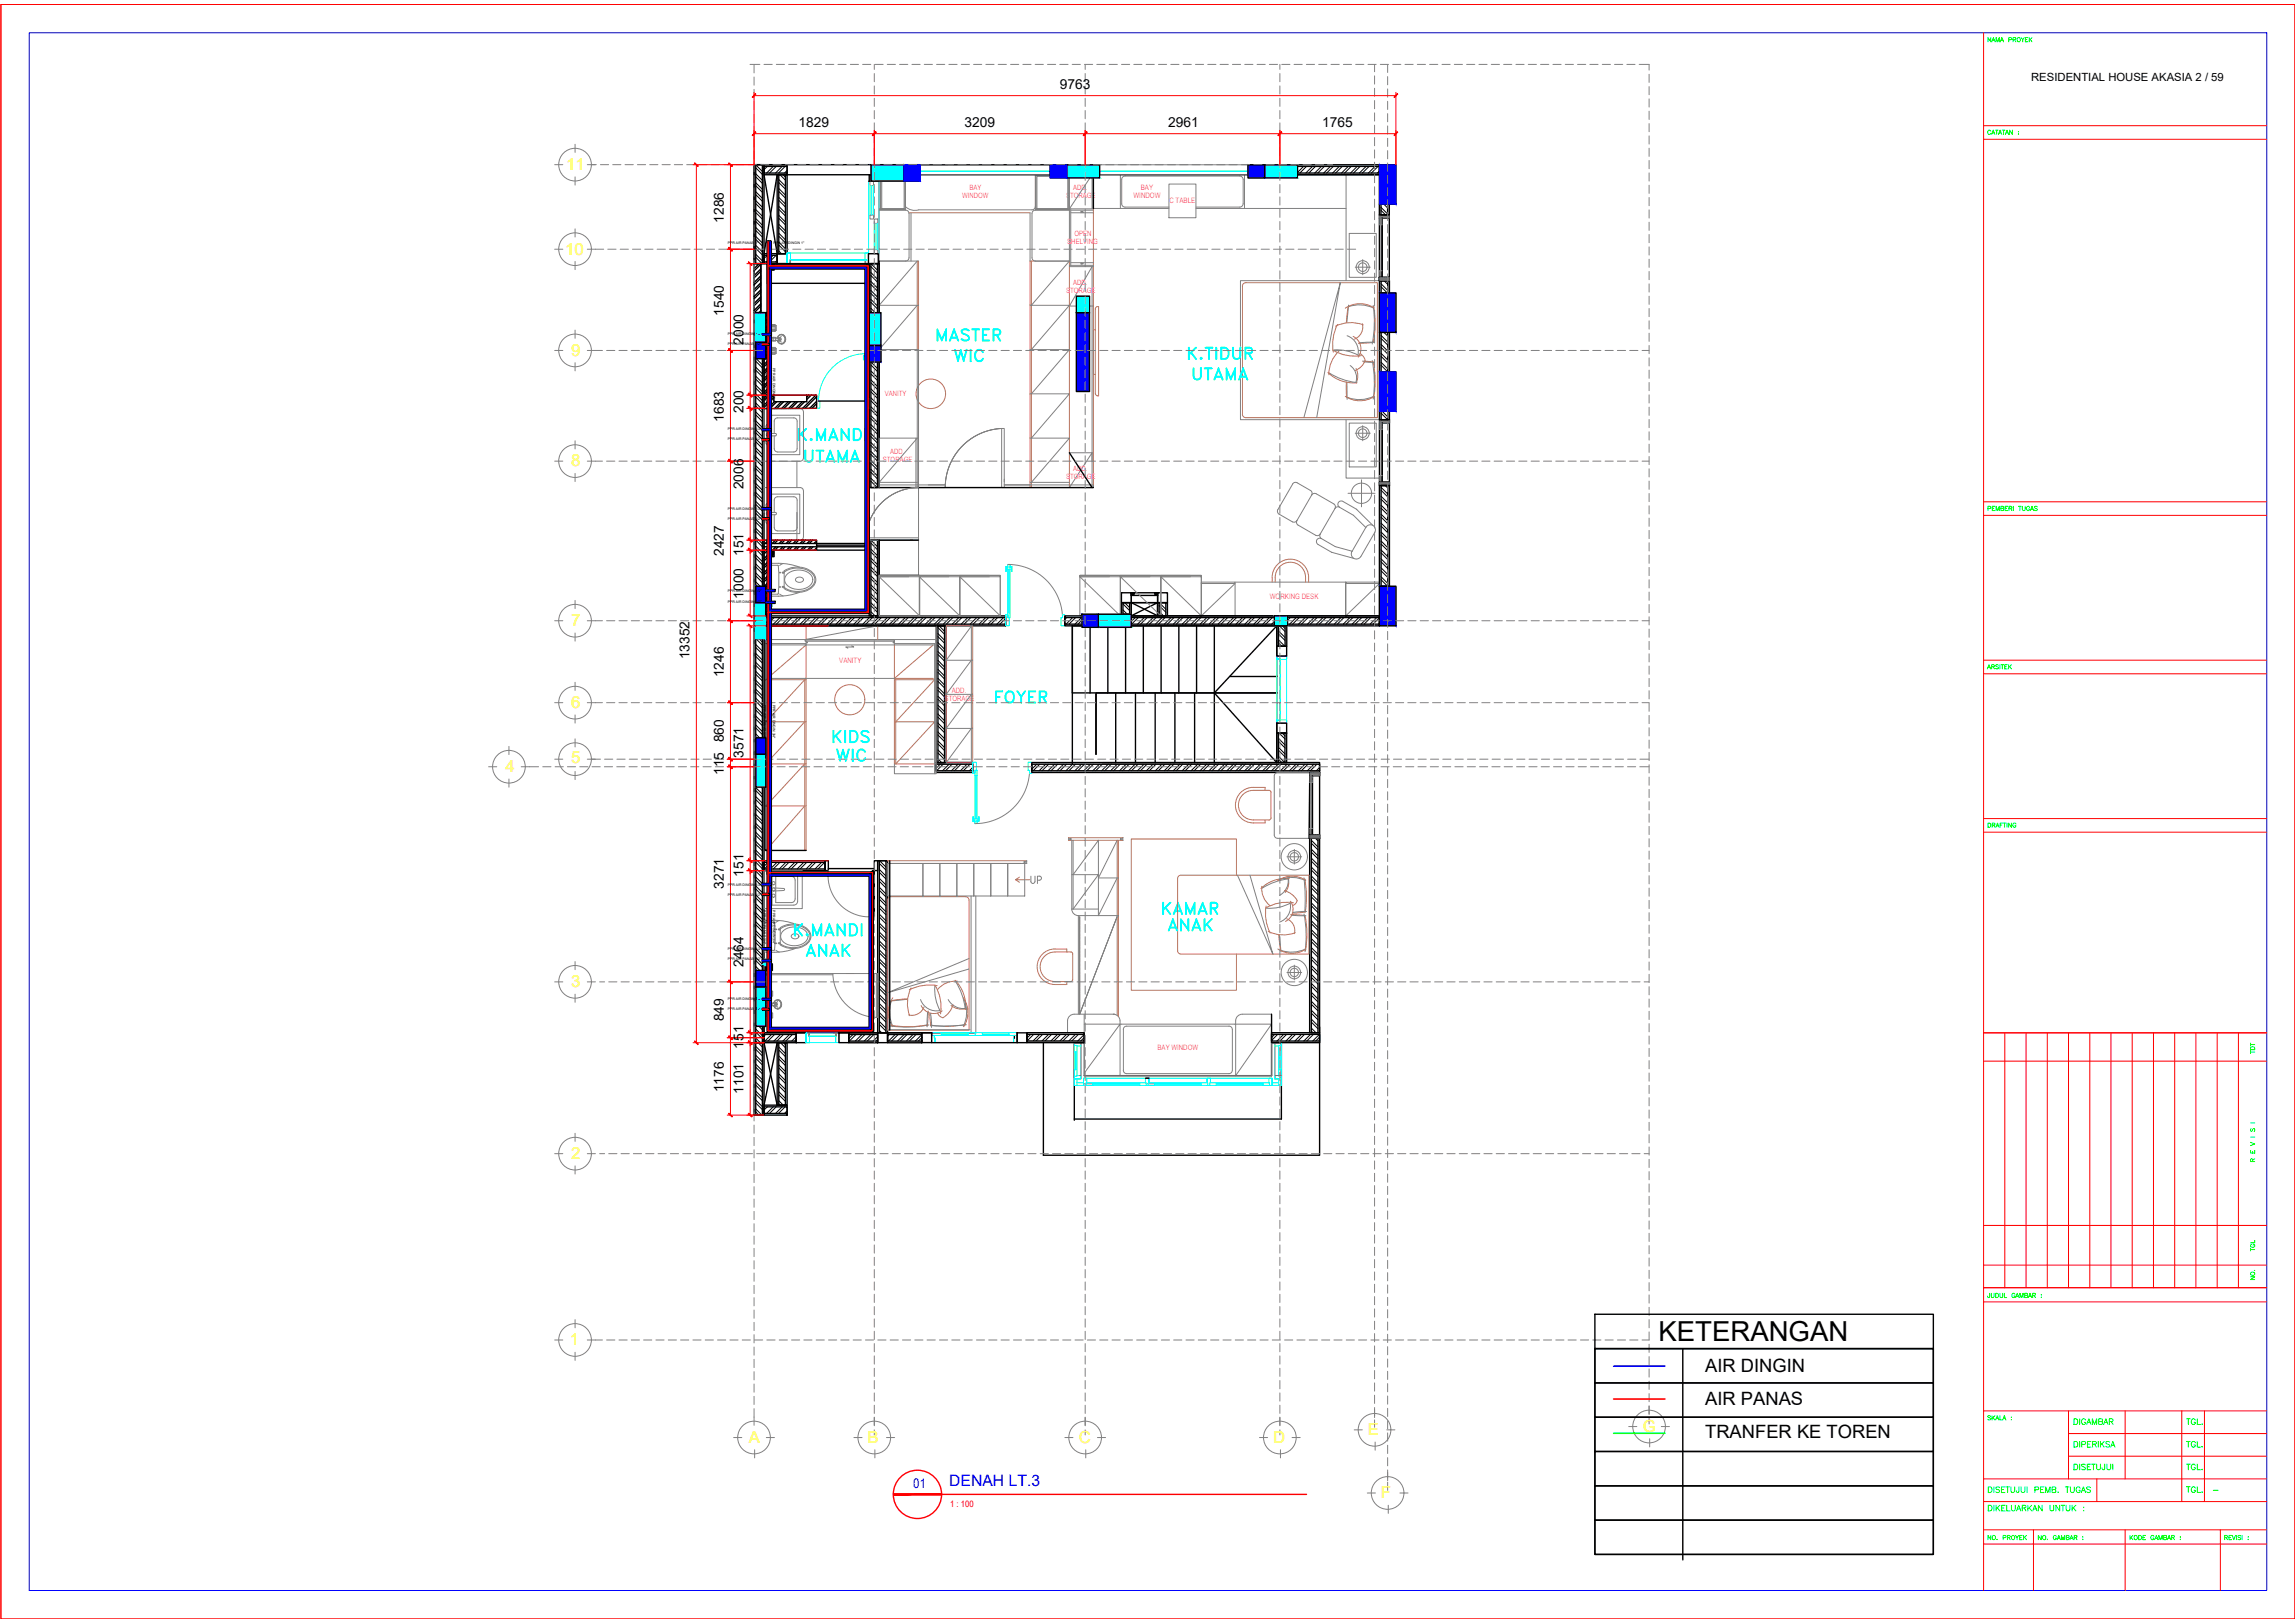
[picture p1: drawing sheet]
<svg xmlns="http://www.w3.org/2000/svg" width="420mm" height="297mm" viewBox="0 0 420 297" stroke-linecap="round" stroke-linejoin="round" font-family="sans-serif">
<defs><g id="words">
<g font-size="5.7" fill="#0ff">
<text x="217.7" y="70.9">UTAMA</text>
<text x="146.8" y="176.4">ANAK</text>
</g>
<g font-size="5.3" fill="#808080">
<text x="170.7" y="63.5">MASTER</text>
<text x="173.9" y="67.4">WIC</text>
<text x="216.6" y="67">K.TIDUR</text>
<text x="145.3" y="81.8">K.MANDI</text>
<text x="146.4" y="85.7">UTAMA</text>
<text x="181.3" y="129.8">FOYER</text>
<text x="151.7" y="137.2">KIDS</text>
<text x="152.4" y="140.4">WIC</text>
<text x="144.6" y="172.5">K.MANDI</text>
</g>
<g font-size="5.3" fill="#0ff">
<text x="212" y="168.6">KAMAR</text>
<text x="213.1" y="171.4">ANAK</text>
</g>
<text font-size="5" x="303.6" y="245.3">KETERANGAN</text>
<text font-size="4.4" fill="#808080" x="187.7" y="163">UP</text>
<g font-size="3.4">
<text x="312.2" y="251.2">AIR DINGIN</text>
<text x="312.2" y="257.1">AIR PANAS</text>
<text x="312.2" y="263.3">TRANFER KE TOREN</text>
</g>
<g font-size="3.1" fill="#ff0">
<text x="103.7" y="31.1">11</text>
<text x="103.5" y="46.6">10</text>
<text x="104.6" y="65.1">9</text>
<text x="104.6" y="85.4">8</text>
<text x="104.5" y="114.6">7</text>
<text x="104.6" y="129.6">6</text>
<text x="92.6" y="141.3">4</text>
<text x="104.6" y="139.6">5</text>
<text x="104.6" y="180.7">3</text>
<text x="104.6" y="212.1">2</text>
<text x="104.4" y="246.2">1</text>
<text x="250.4" y="262.7">E</text>
<text x="300.8" y="262.1">G</text>
<text x="137.1" y="264.1">A</text>
<text x="158.8" y="264.1">B</text>
<text x="197.5" y="264.1">C</text>
<text x="233.1" y="264.1">D</text>
<text x="252.8" y="274.2">F</text>
</g>
<text font-size="2.9" fill="#00f" x="173.8" y="272">DENAH LT.3</text>
<text font-size="2.6" fill="#0f0" x="404.3" y="274.1">-</text>
<g font-size="2.5">
<text x="194" y="16.3">9763</text>
<text x="146.2" y="23.2">1829</text>
<text x="176.6" y="23.2">3209</text>
<text x="213.9" y="23.2">2961</text>
<text x="242" y="23.2">1765</text>
<text x="132.5" y="40.8" transform="rotate(-90 132.5 40.8)">1286</text>
<text x="132.5" y="57.8" transform="rotate(-90 132.5 57.8)">1540</text>
<text x="136.1" y="63.1" transform="rotate(-90 136.1 63.1)">2000</text>
<text x="132.5" y="77.2" transform="rotate(-90 132.5 77.2)">1683</text>
<text x="136.1" y="75.6" transform="rotate(-90 136.1 75.6)">200</text>
<text x="136.1" y="89.6" transform="rotate(-90 136.1 89.6)">2006</text>
<text x="132.5" y="101.8" transform="rotate(-90 132.5 101.8)">2427</text>
<text x="136.1" y="101.8" transform="rotate(-90 136.1 101.8)">151</text>
<text x="136.1" y="109.6" transform="rotate(-90 136.1 109.6)">1000</text>
<text x="126.2" y="120.7" transform="rotate(-90 126.2 120.7)">13352</text>
<text x="132.5" y="124" transform="rotate(-90 132.5 124)">1246</text>
<text x="132.5" y="135.9" transform="rotate(-90 132.5 135.9)">860</text>
<text x="132.5" y="141.8" transform="rotate(-90 132.5 141.8)">115</text>
<text x="136.1" y="138.7" transform="rotate(-90 136.1 138.7)">3571</text>
<text x="136.1" y="160.5" transform="rotate(-90 136.1 160.5)">151</text>
<text x="132.5" y="162.6" transform="rotate(-90 132.5 162.6)">3271</text>
<text x="136.1" y="177" transform="rotate(-90 136.1 177)">2464</text>
<text x="132.5" y="186.9" transform="rotate(-90 132.5 186.9)">849</text>
<text x="136.1" y="191.9" transform="rotate(-90 136.1 191.9)">151</text>
<text x="132.5" y="199.9" transform="rotate(-90 132.5 199.9)">1176</text>
<text x="136.1" y="200.2" transform="rotate(-90 136.1 200.2)">1101</text>
</g>
<text font-size="2.5" fill="#00f" x="167.2" y="272.3">01</text>
<text font-size="2.1" x="371.9" y="14.9">RESIDENTIAL HOUSE AKASIA 2 / 59</text>
<text font-size="1.6" fill="#f00" x="174" y="275.8">1 : 100</text>
<g font-size="1.4" fill="#f0f">
<text x="208.9" y="34.8">BAY</text>
<text x="207.5" y="36.3">WINDOW</text>
<text x="214.1" y="37.2">C TABLE</text>
<text x="232.5" y="109.7">WORKING DESK</text>
<text x="153.7" y="121.3">VANITY</text>
<text x="172.9" y="128.3">STORAGE</text>
<text x="174.3" y="126.8">ADD.</text>
<text x="211.9" y="192.2">BAY WINDOW</text>
</g>
<g font-size="1.3" fill="#f0f">
<text x="177.5" y="34.7">BAY</text>
<text x="196.5" y="34.8">ADD.</text>
<text x="176.2" y="36.2">WINDOW</text>
<text x="195.2" y="36.3">STORAGE</text>
<text x="195.4" y="44.6">SHELVING</text>
<text x="196.7" y="43.1">OPEN</text>
<text x="195.2" y="53.6">STORAGE</text>
<text x="196.5" y="52.1">ADD.</text>
<text x="162" y="72.5">VANITY</text>
<text x="163" y="83.1">ADD.</text>
<text x="161.6" y="84.6">STORAGE</text>
<text x="195.2" y="87.6">STORAGE</text>
<text x="196.5" y="86.1">ADD.</text>
</g>
<g font-size=".6">
<text x="133.3" y="44.7">PPR AIR PANAS 1&quot;</text>
<text x="141.6" y="44.6">PPR AIR DINGIN 1&quot;</text>
<text x="133.3" y="63.2">PPR AIR PANAS 1/2&quot;</text>
<text x="133.3" y="61.3">PPR AIR DINGIN 1/2&quot;</text>
<text x="139.8" y="67.4" transform="rotate(90 139.8 67.4)">PPR AIR PANAS 3/4&quot;</text>
<text x="141.5" y="67.4" transform="rotate(90 141.5 67.4)">PPR AIR DINGIN 3/4&quot;</text>
<text x="133.3" y="80.6">PPR AIR PANAS 1/2&quot;</text>
<text x="133.3" y="78.7">PPR AIR DINGIN 1/2&quot;</text>
<text x="133.3" y="95.2">PPR AIR PANAS 1/2&quot;</text>
<text x="133.3" y="93.3">PPR AIR DINGIN 1/2&quot;</text>
<text x="133.3" y="108.4">PPR AIR DINGIN 1/2&quot;</text>
<text x="133.3" y="110.4">PPR AIR DINGIN 1/2&quot;</text>
<text x="139.8" y="129" transform="rotate(90 139.8 129)">PPR AIR PANAS 3/4&quot;</text>
<text x="141.5" y="129" transform="rotate(90 141.5 129)">PPR AIR DINGIN 3/4&quot;</text>
<text x="133.3" y="163.9">PPR AIR PANAS 1/2&quot;</text>
<text x="133.3" y="162.1">PPR AIR DINGIN 1/2&quot;</text>
<text x="139.8" y="166.6" transform="rotate(90 139.8 166.6)">PPR AIR PANAS 3/4&quot;</text>
<text x="141.5" y="166.6" transform="rotate(90 141.5 166.6)">PPR AIR DINGIN 3/4&quot;</text>
<text x="133.3" y="173.9">PPR AIR DINGIN 1/2&quot;</text>
<text x="133.3" y="175.8">PPR AIR PANAS 1/2&quot;</text>
<text x="133.3" y="184.8">PPR AIR PANAS 1/2&quot;</text>
<text x="133.3" y="183">PPR AIR DINGIN 1/2&quot;</text>
</g>
</g></defs>
<!-- layer: WALL -->
<g fill="none" stroke="#000" stroke-width=".25">
<path d="M138 30.1h1.9v18.1h-1.9zM138.4 30.1h1.2v18.1h-1.2zM139.9 30.2h4.2v1.8h-4.2zM139.9 30.5h4.2v1.2h-4.2zM142.3 32h1.8v14.4h-1.8zM142.6 32h1.2v14.4h-1.2zM159.1 32h1.9v1.2h-1.9zM159.4 32h1.2v1.2h-1.2zM237.5 30.2h15v1.8h-15zM237.5 30.5h15v1.2h-15zM252.5 37.4h1.8v1.9h-1.8zM252.8 37.4h1.2v1.9h-1.2z"/>
<path d="M138 57.2h1.9v133.6h-1.9zM138.4 57.2h1.2v133.6h-1.2zM139.9 46.4h2.4v1.8h-2.4zM139.9 46.7h2.4v1.2h-2.4zM159.1 48.2h1.9v41h-1.9zM159.4 48.2h1.2v41h-1.2zM252.5 51.4h1.9v2.2h-1.9zM252.8 51.4h1.3v2.2h-1.3zM252.5 60.8h1.9v7.2h-1.9zM252.5 75.3h1.9v1.5h-1.9zM252.8 60.8h1.3v7.2h-1.3zM252.8 75.3h1.3v1.5h-1.3z"/>
<path d="M159.1 98.9h1.9v13.8h-1.9zM159.4 98.9h1.2v13.8h-1.2zM252.5 88.9h1.9v18.4h-1.9zM252.8 88.9h1.3v18.4h-1.3zM139.9 112.7h44.2v1.8h-44.2zM139.9 113h44.2v1.2h-44.2zM171.4 114.5h1.8v25.1h-1.8zM171.7 114.5h1.2v25.1h-1.2zM194.9 112.7h57.6v1.8h-57.6zM194.9 113h57.6v1.2h-57.6zM205.3 110.3h1.8v2.1h-1.8zM205.6 110.3h1.2v2.1h-1.2z"/>
<path d="M211.9 110.3h1.8v2.4h-1.8zM212.2 110.3h1.2v2.4h-1.2zM233.8 114.5h1.8v3.8h-1.8zM234.1 114.5h1.2v3.8h-1.2zM171.4 139.6h6.7v1.8h-6.7zM171.4 139.9h6.7v1.2h-6.7zM188.9 139.6h52.7v1.8h-52.7zM188.9 139.9h52.7v1.2h-52.7zM233.7 134.2h1.9v5.4h-1.9zM234 134.2h1.2v5.4h-1.2zM139.9 157.5h11.1v1.8h-11.1zM139.9 157.8h11.1v1.2h-11.1z"/>
<path d="M160.7 157.5h1.8v31.5h-1.8zM161 157.5h1.2v31.5h-1.2zM239.8 153.4h1.8v35.6h-1.8zM240.1 153.4h1.2v35.6h-1.2zM138 190.8h1.9v13.3h-1.9zM138.4 190.8h1.2v13.3h-1.2zM139.9 189h5.9v1.8h-5.9zM139.9 189.3h5.9v1.2h-5.9zM142.3 190.8h1.8v11.5h-1.8zM142.6 190.8h1.2v11.5h-1.2zM155.4 189h5.3v1.8h-5.3zM155.4 189.3h5.3v1.2h-5.3z"/>
<path d="M162.5 189h6.3v1.8h-6.3zM162.5 189.3h6.3v1.2h-6.3zM188 189h10.5v1.8h-10.5zM188 189.3h10.5v1.2h-10.5zM232.8 189h8.8v1.8h-8.8zM232.8 189.3h8.8v1.2h-8.8zM139.9 202.3h4.2v1.8h-4.2zM139.9 202.6h4.2v1.2h-4.2z"/>
</g>
<!-- layer: HATCH -->
<g fill="none" stroke="#000" stroke-width=".18">
<path d="M138.4 30.2l1.2 1.2M138.4 31.8l1.2 1.2M138.4 33.4l1.2 1.3M138.4 35.1l1.2 1.2M138.4 36.7l1.2 1.2M138.4 38.4l1.2 1.2M138.4 40l1.2 1.2M138.4 30.7l1.2 1.2M138.4 32.3l1.2 1.3M138.4 34l1.2 1.2M138.4 35.6l1.2 1.2M138.4 37.3l1.2 1.2"/>
<path d="M138.4 38.9l1.2 1.2M139.4 30.1l.2 .2M139.9 30.5h.1M140.5 30.5l-.6 .6M141.6 30.5l-1.3 1.2M142.1 30.5l-1.2 1.2M142.6 39.9l1.2 1.3M142.6 38.3l1.2 1.2M142.6 36.7l1.2 1.2M142.6 35l1.2 1.3M142.6 33.4l1.2 1.2M142.6 39.4l1.2 1.2"/>
<path d="M142.6 37.8l1.2 1.2M142.6 36.1l1.2 1.2M142.6 34.5l1.2 1.2M142.6 32.9l1.2 1.2M142.8 32l1 1M143.2 30.5l-1.2 1.2M143.3 32l.5 .4M143.7 30.5l-1.2 1.2M144.1 31.2l-.5 .5M159.4 32.4l.8 .8M159.4 33l.2 .2M160.1 32l.5 .6"/>
<path d="M160.6 32h.1M237.5 30.5h.1M238.6 30.5l-1.1 1.1M239.2 30.5l-1.2 1.2M240.3 30.5l-1.2 1.2M240.8 30.5l-1.2 1.2M241.9 30.5l-1.2 1.2M242.5 30.5l-1.3 1.2M243.6 30.5l-1.3 1.2M244.1 30.5l-1.2 1.2M245.2 30.5l-1.2 1.2M245.7 30.5l-1.2 1.2"/>
<path d="M246.8 30.5l-1.2 1.2M247.4 30.5l-1.2 1.2M248.5 30.5l-1.3 1.2M249 30.5l-1.2 1.2M250.1 30.5l-1.2 1.2M250.6 30.5l-1.2 1.2M251.7 30.5l-1.2 1.2M252.3 30.5l-1.2 1.2M252.5 31.3l-.3 .4M252.8 37.9l1.2 1.3M252.8 38.5l.9 .8M253.4 37.4l.6 .7"/>
<path d="M253.9 37.4l.1 .1M138.4 57.4l1.2 1.2M138.4 59l1.2 1.2M138.4 57.9l1.2 1.2M138.4 59.6l1.2 1.2M138.4 41.6l1.2 1.2M138.4 43.3l1.2 1.2M138.4 44.9l1.2 1.2M138.4 46.5l1.2 1.2M138.4 48.2h.1M138.4 40.5l1.2 1.2M138.4 42.2l1.2 1.2"/>
<path d="M138.4 43.8l1.2 1.2M138.4 45.4l1.2 1.3M138.4 47.1l1.1 1.1M139.3 57.2l.3 .3M139.9 46.7v.1M140.5 46.7l-.6 .6M141.6 46.7l-1.3 1.2M142.1 46.7l-1.2 1.2M142.3 47.6l-.3 .3M142.6 44.9l1.2 1.2M142.6 43.2l1.2 1.2M142.6 41.6l1.2 1.2"/>
<path d="M142.6 45.9l.5 .5M142.6 44.3l1.2 1.2M142.6 42.7l1.2 1.2M142.6 41l1.2 1.3M159.4 48.2l1.2 1.3M159.4 49.9l1.2 1.2M159.4 51.5l1.2 1.2M159.4 53.1l1.2 1.3M159.4 54.8l1.2 1.2M159.4 56.4l1.2 1.2M159.4 58.1l1.2 1.2M159.4 59.7l1.2 1.2"/>
<path d="M159.4 48.8l1.2 1.2M159.4 50.4l1.2 1.2M159.4 52.1l1.2 1.2M159.4 53.7l1.2 1.2M159.4 55.3l1.2 1.2M159.4 57l1.2 1.2M159.4 58.6l1.2 1.2M160.5 48.2l.1 .2M252.8 51.9l1.3 1.3M252.8 53.6h.1M252.8 52.5l1.2 1.1M253.4 51.4l.7 .7"/>
<path d="M253.9 51.4l.2 .1M138.4 60.6l1.2 1.3M138.4 62.3l1.2 1.2M138.4 63.9l1.2 1.2M138.4 65.6l1.2 1.2M138.4 67.2l1.2 1.2M138.4 68.8l1.2 1.3M138.4 70.5l1.2 1.2M138.4 72.1l1.2 1.2M138.4 73.8l1.2 1.2M138.4 75.4l1.2 1.2M138.4 77l1.2 1.2"/>
<path d="M138.4 78.7l1.2 1.2M138.4 61.2l1.2 1.2M138.4 62.8l1.2 1.2M138.4 64.5l1.2 1.2M138.4 66.1l1.2 1.2M138.4 67.8l1.2 1.2M138.4 69.4l1.2 1.2M138.4 71l1.2 1.2M138.4 72.7l1.2 1.2M138.4 74.3l1.2 1.2M138.4 75.9l1.2 1.2M138.4 77.6l1.2 1.2"/>
<path d="M138.4 79.2l1.2 1.2M159.4 61.3l1.2 1.2M159.4 63l1.2 1.2M159.4 64.6l1.2 1.2M159.4 66.2l1.2 1.3M159.4 67.9l1.2 1.2M159.4 69.5l1.2 1.2M159.4 71.2l1.2 1.2M159.4 72.8l1.2 1.2M159.4 74.4l1.2 1.2M159.4 60.2l1.2 1.3M159.4 61.9l1.2 1.2"/>
<path d="M159.4 63.5l1.2 1.2M159.4 65.1l1.2 1.3M159.4 66.8l1.2 1.2M159.4 68.4l1.2 1.2M159.4 70.1l1.2 1.2M159.4 71.7l1.2 1.2M159.4 73.3l1.2 1.3M159.4 75l1.2 1.2M252.8 61.4l1.3 1.2M252.8 63l1.3 1.2M252.8 64.7l1.3 1.2M252.8 66.3l1.3 1.2"/>
<path d="M252.8 67.9l.2 .1M252.8 61.9l1.3 1.3M252.8 63.6l1.3 1.2M252.8 65.2l1.3 1.2M252.8 66.9l1.2 1.1M252.8 76.7l.2 .1M252.8 75.6l1.2 1.2M253 75.3l1.1 1M253.4 60.8l.7 .7M253.9 60.8l.2 .2M138.4 80.3l1.2 1.2M138.4 81.9l1.2 1.2"/>
<path d="M138.4 83.6l1.2 1.2M138.4 85.2l1.2 1.2M138.4 86.8l1.2 1.3M138.4 88.5l1.2 1.2M138.4 90.1l1.2 1.2M138.4 91.8l1.2 1.2M138.4 93.4l1.2 1.2M138.4 95l1.2 1.2M138.4 96.7l1.2 1.2M138.4 98.3l1.2 1.2M138.4 99.9l1.2 1.3M138.4 80.8l1.2 1.3"/>
<path d="M138.4 82.5l1.2 1.2M138.4 84.1l1.2 1.2M138.4 85.8l1.2 1.2M138.4 87.4l1.2 1.2M138.4 89l1.2 1.2M138.4 90.7l1.2 1.2M138.4 92.3l1.2 1.2M138.4 93.9l1.2 1.3M138.4 95.6l1.2 1.2M138.4 97.2l1.2 1.2M138.4 98.8l1.2 1.3M159.4 99.4l1.2 1.2"/>
<path d="M159.4 82.6l1.2 1.2M159.4 84.3l1.2 1.2M159.4 85.9l1.2 1.2M159.4 87.5l1.2 1.2M159.4 89.2h.1M159.4 83.2l1.2 1.2M159.4 84.8l1.2 1.2M159.4 86.4l1.2 1.2M159.4 88.1l1.2 1.1M159.4 98.9l1.2 1.2M160.5 98.9l.1 .1M252.8 89.2l1.3 1.2"/>
<path d="M252.8 90.8l1.3 1.2M252.8 92.5l1.3 1.2M252.8 94.1l1.3 1.2M252.8 95.7l1.3 1.3M252.8 97.4l1.3 1.2M252.8 99l1.3 1.2M252.8 89.7l1.3 1.2M252.8 91.4l1.3 1.2M252.8 93l1.3 1.2M252.8 94.6l1.3 1.3M252.8 96.3l1.3 1.2M252.8 97.9l1.3 1.2"/>
<path d="M252.8 99.6l1.3 1.2M253.6 88.9l.5 .4M138.4 101.6l1.2 1.2M138.4 103.2l1.2 1.2M138.4 104.9l1.2 1.2M138.4 106.5l1.2 1.2M138.4 108.1l1.2 1.2M138.4 109.8l1.2 1.2M138.4 111.4l1.2 1.2M138.4 113l1.2 1.3M138.4 114.7l1.2 1.2M138.4 116.3l1.2 1.2"/>
<path d="M138.4 117.9l1.2 1.3M138.4 119.6l1.2 1.2M138.4 100.5l1.2 1.2M138.4 102.1l1.2 1.2M138.4 103.8l1.2 1.2M138.4 105.4l1.2 1.2M138.4 107l1.2 1.3M138.4 108.7l1.2 1.2M138.4 110.3l1.2 1.2M138.4 111.9l1.2 1.3M138.4 113.6l1.2 1.2M138.4 115.2l1.2 1.2"/>
<path d="M138.4 116.9l1.2 1.2M138.4 118.5l1.2 1.2M140.1 113l-.2 .2M141.2 113l-1.2 1.2M141.7 113l-1.2 1.2M142.8 113l-1.2 1.2M143.4 113l-1.3 1.2M144.4 113l-1.2 1.2M145 113l-1.2 1.2M146.1 113l-1.2 1.2M146.6 113l-1.2 1.2M147.7 113l-1.2 1.2"/>
<path d="M148.3 113l-1.3 1.2M149.4 113l-1.3 1.2M149.9 113l-1.2 1.2M151 113l-1.2 1.2M151.5 113l-1.2 1.2M152.6 113l-1.2 1.2M153.2 113l-1.2 1.2M154.3 113l-1.3 1.2M154.8 113l-1.2 1.2M155.9 113l-1.2 1.2M156.4 113l-1.2 1.2M157.5 113l-1.2 1.2"/>
<path d="M158.1 113l-1.2 1.2M159.2 113l-1.2 1.2M159.4 100.5l1.2 1.2M159.4 102.1l1.2 1.2M159.4 103.8l1.2 1.2M159.4 105.4l1.2 1.2M159.4 107l1.2 1.2M159.4 108.7l1.2 1.2M159.4 110.3l1.2 1.2M159.4 111.9l.8 .8M159.4 101l1.2 1.2M159.4 102.7l1.2 1.2"/>
<path d="M159.4 104.3l1.2 1.2M159.4 105.9l1.2 1.3M159.4 107.6l1.2 1.2M159.4 109.2l1.2 1.2M159.4 110.8l1.2 1.3M159.4 112.5l.3 .2M159.7 113l-1.2 1.2M160.8 113l-1.2 1.2M161.4 113l-1.3 1.2M162.4 113l-1.2 1.2M163 113l-1.2 1.2M164.1 113l-1.2 1.2"/>
<path d="M164.6 113l-1.2 1.2M165.7 113l-1.2 1.2M166.3 113l-1.3 1.2M167.4 113l-1.3 1.2M167.9 113l-1.2 1.2M169 113l-1.2 1.2M169.5 113l-1.2 1.2M170.6 113l-1.2 1.2M171.2 113l-1.2 1.2M171.7 116l1.2 1.2M171.7 117.6l1.2 1.2M171.7 119.2l1.2 1.3"/>
<path d="M171.7 114.9l1.2 1.2M171.7 116.5l1.2 1.2M171.7 118.1l1.2 1.3M171.7 119.8l1.2 1.2M171.9 114.5l1 1M172.3 113l-1.2 1.2M172.8 113l-1.2 1.2M173.9 113l-1.2 1.2M174.5 113l-1.3 1.2M175.5 113l-1.2 1.2M176.1 113l-1.2 1.2M177.2 113l-1.2 1.2"/>
<path d="M177.7 113l-1.2 1.2M178.8 113l-1.2 1.2M179.4 113l-1.3 1.2M180.5 113l-1.3 1.2M181 113l-1.2 1.2M182.1 113l-1.2 1.2M182.6 113l-1.2 1.2M183.7 113l-1.2 1.2M184.1 113.2l-1 1M195.3 113l-.4 .4M196.4 113l-1.2 1.2M196.9 113l-1.2 1.2"/>
<path d="M198 113l-1.2 1.2M198.6 113l-1.3 1.2M199.7 113l-1.3 1.2M200.2 113l-1.2 1.2M201.3 113l-1.2 1.2M201.8 113l-1.2 1.2M202.9 113l-1.2 1.2M203.5 113l-1.2 1.2M204.6 113l-1.3 1.2M205.1 113l-1.2 1.2M205.6 111.6l.8 .8M205.6 110.5l1.2 1.3"/>
<path d="M205.6 112.2l.2 .2M205.9 110.3l.9 .9M206.2 113l-1.2 1.2M206.7 113l-1.2 1.2M207.8 113l-1.2 1.2M208.4 113l-1.2 1.2M209.5 113l-1.2 1.2M210 113l-1.2 1.2M211.1 113l-1.2 1.2M211.7 113l-1.3 1.2M212.2 110.3l1.2 1.2M212.2 111.9l.8 .8"/>
<path d="M212.2 110.8l1.2 1.3M212.2 112.5l.2 .2M212.7 113l-1.2 1.2M213.3 113l-1.2 1.2M213.3 110.3l.1 .1M214.4 113l-1.2 1.2M214.9 113l-1.2 1.2M216 113l-1.2 1.2M216.6 113l-1.3 1.2M217.7 113l-1.3 1.2M218.2 113l-1.2 1.2M219.3 113l-1.2 1.2"/>
<path d="M219.8 113l-1.2 1.2M220.9 113l-1.2 1.2M221.5 113l-1.2 1.2M222.6 113l-1.2 1.2M223.1 113l-1.2 1.2M224.2 113l-1.2 1.2M224.8 113l-1.3 1.2M225.8 113l-1.2 1.2M226.4 113l-1.2 1.2M227.5 113l-1.2 1.2M228 113l-1.2 1.2M229.1 113l-1.2 1.2"/>
<path d="M229.7 113l-1.2 1.2M230.8 113l-1.3 1.2M231.3 113l-1.2 1.2M232.4 113l-1.2 1.2M232.9 113l-1.2 1.2M234 113l-1.2 1.2M234.1 115.5l1.2 1.2M234.1 117.1l1.1 1.2M234.1 116l1.2 1.2M234.1 117.7l.6 .6M234.2 114.5l1.1 1.1M234.6 113l-1.2 1.2"/>
<path d="M234.8 114.5l.5 .5M235.7 113l-1.2 1.2M236.2 113l-1.2 1.2M237.3 113l-1.2 1.2M237.8 113l-1.2 1.2M238.9 113l-1.2 1.2M239.5 113l-1.2 1.2M240.6 113l-1.2 1.2M241.1 113l-1.2 1.2M242.2 113l-1.2 1.2M242.8 113l-1.3 1.2M243.9 113l-1.3 1.2"/>
<path d="M244.4 113l-1.2 1.2M245.5 113l-1.2 1.2M246 113l-1.2 1.2M247.1 113l-1.2 1.2M247.7 113l-1.2 1.2M248.8 113l-1.3 1.2M249.3 113l-1.2 1.2M250.4 113l-1.2 1.2M250.9 113l-1.2 1.2M252 113l-1.2 1.2M252.5 113.1l-1.1 1.1M252.5 114.1v.1"/>
<path d="M252.8 100.7l1.3 1.2M252.8 102.3l1.3 1.2M252.8 103.9l1.3 1.2M252.8 105.6l1.3 1.2M252.8 107.2l.2 .1M252.8 101.2l1.3 1.2M252.8 102.8l1.3 1.3M252.8 104.5l1.3 1.2M252.8 106.1l1.2 1.2M138.4 121.2l1.2 1.2M138.4 122.9l1.2 1.2M138.4 124.5l1.2 1.2"/>
<path d="M138.4 126.1l1.2 1.2M138.4 127.8l1.2 1.2M138.4 129.4l1.2 1.2M138.4 131l1.2 1.3M138.4 132.7l1.2 1.2M138.4 134.3l1.2 1.2M138.4 136l1.2 1.2M138.4 137.6l1.2 1.2M138.4 139.2l1.2 1.2M138.4 120.1l1.2 1.2M138.4 121.8l1.2 1.2M138.4 123.4l1.2 1.2"/>
<path d="M138.4 125l1.2 1.3M138.4 126.7l1.2 1.2M138.4 128.3l1.2 1.2M138.4 129.9l1.2 1.3M138.4 131.6l1.2 1.2M138.4 133.2l1.2 1.2M138.4 134.9l1.2 1.2M138.4 136.5l1.2 1.2M138.4 138.1l1.2 1.3M138.4 139.8l1.2 1.2M171.7 120.9l1.2 1.2M171.7 122.5l1.2 1.2"/>
<path d="M171.7 124.1l1.2 1.3M171.7 125.8l1.2 1.2M171.7 127.4l1.2 1.2M171.7 129.1l1.2 1.2M171.7 130.7l1.2 1.2M171.7 132.3l1.2 1.2M171.7 134l1.2 1.2M171.7 135.6l1.2 1.2M171.7 137.2l1.2 1.3M171.7 138.9l.7 .7M171.7 121.4l1.2 1.2M171.7 123.1l1.2 1.2"/>
<path d="M171.7 124.7l1.2 1.2M171.7 126.3l1.2 1.2M171.7 128l1.2 1.2M171.7 129.6l1.2 1.2M171.7 131.2l1.2 1.3M171.7 132.9l1.2 1.2M171.7 134.5l1.2 1.2M171.7 136.2l1.2 1.2M171.7 137.8l1.2 1.2M171.7 139.4l.2 .2M172.1 139.9l-.7 .7M172.7 139.9l-1.2 1.2"/>
<path d="M173.8 139.9l-1.3 1.2M174.3 139.9l-1.2 1.2M175.4 139.9l-1.2 1.2M175.9 139.9l-1.2 1.2M177 139.9l-1.2 1.2M177.6 139.9l-1.2 1.2M189.8 139.9l-.9 .9M190.3 139.9l-1.2 1.2M191.4 139.9l-1.2 1.2M192 139.9l-1.2 1.2M193.1 139.9l-1.2 1.2M193.6 139.9l-1.2 1.2"/>
<path d="M194.7 139.9l-1.2 1.2M195.3 139.9l-1.3 1.2M196.4 139.9l-1.3 1.2M196.9 139.9l-1.2 1.2M198 139.9l-1.2 1.2M198.5 139.9l-1.2 1.2M199.6 139.9l-1.2 1.2M200.2 139.9l-1.2 1.2M201.3 139.9l-1.3 1.2M201.8 139.9l-1.2 1.2M202.9 139.9l-1.2 1.2M203.4 139.9l-1.2 1.2"/>
<path d="M204.5 139.9l-1.2 1.2M205.1 139.9l-1.2 1.2M206.2 139.9l-1.2 1.2M206.7 139.9l-1.2 1.2M207.8 139.9l-1.2 1.2M208.4 139.9l-1.3 1.2M209.4 139.9l-1.2 1.2M210 139.9l-1.2 1.2M211.1 139.9l-1.2 1.2M211.6 139.9l-1.2 1.2M212.7 139.9l-1.2 1.2M213.3 139.9l-1.3 1.2"/>
<path d="M214.4 139.9l-1.3 1.2M214.9 139.9l-1.2 1.2M216 139.9l-1.2 1.2M216.5 139.9l-1.2 1.2M217.6 139.9l-1.2 1.2M218.2 139.9l-1.2 1.2M219.3 139.9l-1.3 1.2M219.8 139.9l-1.2 1.2M220.9 139.9l-1.2 1.2M221.4 139.9l-1.2 1.2M222.5 139.9l-1.2 1.2M223.1 139.9l-1.2 1.2"/>
<path d="M224.2 139.9l-1.2 1.2M224.7 139.9l-1.2 1.2M225.8 139.9l-1.2 1.2M226.4 139.9l-1.3 1.2M227.4 139.9l-1.2 1.2M228 139.9l-1.2 1.2M229.1 139.9l-1.2 1.2M229.6 139.9l-1.2 1.2M230.7 139.9l-1.2 1.2M231.3 139.9l-1.2 1.2M232.4 139.9l-1.2 1.2M232.9 139.9l-1.2 1.2"/>
<path d="M234 139.9l-1.2 1.2M234 135.1l1.2 1.2M234 136.8l1.2 1.2M234 138.4l1.2 1.2M234 135.7l1.2 1.2M234 137.3l1.2 1.2M234 138.9l.7 .7M234.2 134.2l1 1M234.5 139.9l-1.2 1.2M234.7 134.2l.5 .5M235.6 139.9l-1.2 1.2M236.2 139.9l-1.2 1.2"/>
<path d="M237.3 139.9l-1.2 1.2M237.8 139.9l-1.2 1.2M238.9 139.9l-1.2 1.2M239.5 139.9l-1.3 1.2M240.5 139.9l-1.2 1.2M241.1 139.9l-1.2 1.2M138.4 140.9l1.2 1.2M138.4 142.5l1.2 1.2M138.4 144.1l1.2 1.3M138.4 145.8l1.2 1.2M138.4 147.4l1.2 1.2M138.4 149.1l1.2 1.2"/>
<path d="M138.4 150.7l1.2 1.2M138.4 152.3l1.2 1.2M138.4 154l1.2 1.2M138.4 155.6l1.2 1.2M138.4 157.2l1.2 1.3M138.4 158.9l1.2 1.2M138.4 141.4l1.2 1.2M138.4 143.1l1.2 1.2M138.4 144.7l1.2 1.2M138.4 146.3l1.2 1.2M138.4 148l1.2 1.2M138.4 149.6l1.2 1.2"/>
<path d="M138.4 151.2l1.2 1.2M138.4 152.9l1.2 1.2M138.4 154.5l1.2 1.2M138.4 156.1l1.2 1.3M138.4 157.8l1.2 1.2M138.4 159.4l1.2 1.2M140.6 157.8l-.7 .8M141.1 157.8l-1.2 1.2M142.2 157.8l-1.2 1.2M142.8 157.8l-1.2 1.2M143.9 157.8l-1.2 1.2M144.4 157.8l-1.2 1.2"/>
<path d="M145.5 157.8l-1.2 1.2M146.1 157.8l-1.3 1.2M147.2 157.8l-1.3 1.2M147.7 157.8l-1.2 1.2M148.8 157.8l-1.2 1.2M149.3 157.8l-1.2 1.2M150.4 157.8l-1.2 1.2M151 157.8l-1.2 1.2M151 158.8l-.2 .2M161 159.1l1.2 1.2M161 158l1.2 1.2M161 159.7l1.2 1.2"/>
<path d="M161 157.5l1.2 1.2M162.1 157.5l.1 .1M178.1 141l-.1 .1M178.1 140.5l-.6 .6M240.1 153.8l1.2 1.2M240.1 155.4l1.2 1.2M240.1 157.1l1.2 1.2M240.1 158.7l1.2 1.2M240.1 154.3l1.2 1.2M240.1 156l1.2 1.2M240.1 157.6l1.2 1.2M240.1 159.2l1.2 1.3"/>
<path d="M240.8 153.4l.5 .5M241.6 141l-.1 .1M241.6 140.5l-.6 .6M138.4 162.7l1.2 1.2M138.4 160.5l1.2 1.2M138.4 162.1l1.2 1.3M138.4 163.8l1.2 1.2M138.4 165.4l1.2 1.2M138.4 167.1l1.2 1.2M138.4 168.7l1.2 1.2M138.4 170.3l1.2 1.3M138.4 172l1.2 1.2"/>
<path d="M138.4 173.6l1.2 1.2M138.4 175.2l1.2 1.3M138.4 176.9l1.2 1.2M138.4 178.5l1.2 1.2M138.4 161.1l1.2 1.2M138.4 164.3l1.2 1.2M138.4 166l1.2 1.2M138.4 167.6l1.2 1.2M138.4 169.2l1.2 1.3M138.4 170.9l1.2 1.2M138.4 172.5l1.2 1.2M138.4 174.2l1.2 1.2"/>
<path d="M138.4 175.8l1.2 1.2M138.4 177.4l1.2 1.2M138.4 179.1l1.2 1.2M161 160.8l1.2 1.2M161 162.4l1.2 1.2M161 164l1.2 1.2M161 165.7l1.2 1.2M161 167.3l1.2 1.2M161 168.9l1.2 1.3M161 170.6l1.2 1.2M161 172.2l1.2 1.2M161 173.8l1.2 1.3"/>
<path d="M161 175.5l1.2 1.2M161 177.1l1.2 1.2M161 178.8l1.2 1.2M161 161.3l1.2 1.2M161 162.9l1.2 1.3M161 164.6l1.2 1.2M161 166.2l1.2 1.2M161 167.8l1.2 1.3M161 169.5l1.2 1.2M161 171.1l1.2 1.2M161 172.8l1.2 1.2M161 174.4l1.2 1.2"/>
<path d="M161 176l1.2 1.2M161 177.7l1.2 1.2M161 179.3l1.2 1.2M240.1 160.3l1.2 1.2M240.1 162l1.2 1.2M240.1 163.6l1.2 1.2M240.1 165.2l1.2 1.3M240.1 166.9l1.2 1.2M240.1 168.5l1.2 1.2M240.1 170.2l1.2 1.2M240.1 171.8l1.2 1.2M240.1 173.4l1.2 1.2"/>
<path d="M240.1 175.1l1.2 1.2M240.1 176.7l1.2 1.2M240.1 178.3l1.2 1.3M240.1 180l1.2 1.2M240.1 160.9l1.2 1.2M240.1 162.5l1.2 1.2M240.1 164.1l1.2 1.3M240.1 165.8l1.2 1.2M240.1 167.4l1.2 1.2M240.1 169.1l1.2 1.2M240.1 170.7l1.2 1.2M240.1 172.3l1.2 1.3"/>
<path d="M240.1 174l1.2 1.2M240.1 175.6l1.2 1.2M240.1 177.2l1.2 1.3M240.1 178.9l1.2 1.2M138.4 180.2l1.2 1.2M138.4 181.8l1.2 1.2M138.4 183.4l1.2 1.2M138.4 185.1l1.2 1.2M138.4 186.7l1.2 1.2M138.4 188.3l1.2 1.3M138.4 190l.8 .8M138.4 180.7l1.2 1.2"/>
<path d="M138.4 182.3l1.2 1.3M138.4 184l1.2 1.2M138.4 185.6l1.2 1.2M138.4 187.2l1.2 1.3M138.4 188.9l1.2 1.2M138.4 190.5l.3 .3M138.4 191.5l1.2 1.2M138.4 193.1l1.2 1.2M138.4 194.8l1.2 1.2M138.4 196.4l1.2 1.2M138.4 198l1.2 1.3M138.4 199.7l1.2 1.2"/>
<path d="M138.4 192l1.2 1.3M138.4 193.7l1.2 1.2M138.4 195.3l1.2 1.2M138.4 197l1.2 1.2M138.4 198.6l1.2 1.2M138.8 190.8l.8 .8M139.3 190.8l.3 .3M140.2 189.3l-.3 .3M141.3 189.3l-1.3 1.2M141.8 189.3l-1.2 1.2M142.6 198.7l1.2 1.2M142.6 197.1l1.2 1.2"/>
<path d="M142.6 195.4l1.2 1.3M142.6 193.8l1.2 1.2M142.6 192.2l1.2 1.2M142.6 199.8l1.2 1.2M142.6 198.2l1.2 1.2M142.6 196.5l1.2 1.3M142.6 194.9l1.2 1.2M142.6 193.3l1.2 1.2M142.6 191.6l1.2 1.2M142.9 190.8l.9 1M142.9 189.3l-1.2 1.2M143.4 190.8l.4 .4"/>
<path d="M143.4 189.3l-1.2 1.2M144.5 189.3l-1.2 1.2M145.1 189.3l-1.2 1.2M145.8 190.3l-.3 .2M145.8 189.7l-.9 .8M156.2 189.3l-.8 .8M156.7 189.3l-1.2 1.2M157.8 189.3l-1.2 1.2M158.3 189.3l-1.2 1.2M159.4 189.3l-1.2 1.2M160 189.3l-1.2 1.2M160.7 189.7l-.8 .8"/>
<path d="M160.7 190.3l-.3 .2M161 180.4l1.2 1.2M161 182l1.2 1.2M161 183.7l1.2 1.2M161 185.3l1.2 1.2M161 186.9l1.2 1.3M161 188.6l.4 .4M161 180.9l1.2 1.3M161 182.6l1.2 1.2M161 184.2l1.2 1.2M161 185.9l1.2 1.2M161 187.5l1.2 1.2"/>
<path d="M162.8 189.3l-.3 .3M163.9 189.3l-1.2 1.2M164.4 189.3l-1.2 1.2M165.5 189.3l-1.2 1.2M166.1 189.3l-1.3 1.2M167.2 189.3l-1.3 1.2M167.7 189.3l-1.2 1.2M168.8 189.9l-.7 .6M168.8 189.4l-1.2 1.1M188.7 189.3l-.7 .7M189.2 189.3l-1.2 1.2M190.3 189.3l-1.2 1.2"/>
<path d="M190.9 189.3l-1.2 1.2M192 189.3l-1.2 1.2M192.5 189.3l-1.2 1.2M193.6 189.3l-1.2 1.2M194.2 189.3l-1.3 1.2M195.3 189.3l-1.3 1.2M195.8 189.3l-1.2 1.2M196.9 189.3l-1.2 1.2M197.4 189.3l-1.2 1.2M198.5 189.9l-.6 .6M198.5 189.3l-1.2 1.2M233.4 189.3l-.6 .6"/>
<path d="M233.9 189.3l-1.1 1.1M235 189.3l-1.2 1.2M235.5 189.3l-1.2 1.2M236.6 189.3l-1.2 1.2M237.2 189.3l-1.2 1.2M238.3 189.3l-1.2 1.2M238.8 189.3l-1.2 1.2M239.9 189.3l-1.2 1.2M240.1 181.6l1.2 1.2M240.1 183.2l1.2 1.3M240.1 184.9l1.2 1.2M240.1 186.5l1.2 1.2"/>
<path d="M240.1 188.2l.8 .8M240.1 180.5l1.2 1.2M240.1 182.2l1.2 1.2M240.1 183.8l1.2 1.2M240.1 185.4l1.2 1.2M240.1 187.1l1.2 1.2M240.1 188.7l.3 .3M240.5 189.3l-1.3 1.2M241.5 189.3l-1.2 1.2M241.6 189.8l-.7 .7M138.4 201.3l1.2 1.2M138.4 203l1.1 1.1"/>
<path d="M138.4 200.2l1.2 1.2M138.4 201.9l1.2 1.2M138.4 203.5l.5 .6M139.9 202.6h.1M140.5 202.6l-.6 .6M141.6 202.6l-1.3 1.2M142.1 202.6l-1.2 1.2M142.6 202l.3 .3M142.6 200.4l1.2 1.2M142.6 201.5l.8 .8M143.2 202.6l-1.2 1.2M143.7 202.6l-1.2 1.2"/>
<path d="M144.1 203.3l-.5 .5"/>
</g>
<!-- layer: 0 -->
<g fill="none" stroke="#000" stroke-width=".25">
<path d="M139.9 32l2.4 14.4M142.3 32l-2.4 14.4M144.1 32h15.4M159 33.2h2M159.5 30.1h-21.5v17.4M159.5 30.1h6v3h-6zM162.7 32h37.5M165.5 30.1h3v3h-3zM192.3 32v-1.8h-23.8v1.8M192.3 30.2h3v2.4h-3zM195.3 30.2h6v2.4h-6zM201.3 30.2v1.8"/>
<path d="M228.5 30.2h3v2.4h-3zM228.5 30.2v1.8M231.5 30.2h6v2.4h-6zM252.5 32h-52.3v6.1M252.5 39.3h1.8v.6h-1.8zM252.5 30.2h3.1v7.2h-3.1zM252.5 39.9v11.5M253 39.9v10.9M254.3 39.3v11.5M138 48.2h1.3v9h-1.3zM138.4 57.2h1.8v5.4h-1.8zM139.3 48.2h1.2v9h-1.2z"/>
<path d="M140.2 57.2h.3v15.1h-.6v-6.7h.3zM140.4 44.3h.4v144.5h-.4zM140.5 48.2h18.6v3.7h-18.6zM140.8 44.3h.4v144.1h-.4zM140.8 48.5v.3h17.9v-.3h.4v63.8h-.4v-63.8zM140.8 48.8v.4h17.5v-.4h.4v62.7h-.4v-62.7zM142.3 46.4h1.8v1.8h-1.8zM159 46.4h1.8v1.8h-1.8zM159.1 57.2h2.2v6h-2.2zM161 47.8v41.4h39.2M197.1 57.2h2.4v14.5h-2.4zM197.1 54.2h2.4v3h-2.4z"/>
<path d="M252.5 50.8h1.8v.6h-1.8zM252.5 53.6h3.1v7.2h-3.1zM138.4 62.6h1.8v3h-1.8zM139.6 78.5h1.6v.3h-1.6zM139.6 61h1.6v.4h-1.6zM139.6 62.8h1.2v.4h-1.2zM139.9 72.3h9.6v2.4l-9.6 .1zM141.7 72.3v1.2h6v-1.2M149.9 73.4h8.6M159.1 63.2h2.2v3h-2.2zM252.5 68h3.1v7.3h-3.1zM252.6 77.4v11.5"/>
<path d="M252.6 76.8h1.8v.6h-1.8zM253 77.4v10.9M254.4 76.8v11.5M139.6 92.9h1.6v.4h-1.6zM139.6 94.7h1.2v.4h-1.2zM139.6 80.3h1.2v.4h-1.2zM139.9 98.9h9.6v1.8h-9.6zM139.9 99.5h19.2M149.5 99.8h9.6M159.1 89.2v9.7M168.2 98.9h-7.2v6.4h7.2M195.8 82.9l4.1 6.3"/>
<path d="M252.6 88.3h1.8v.6h-1.8zM138.4 107.3h1.8v3h-1.8zM138.4 110.3h1.8v6.6h-1.8zM139.9 100.7h.6v12h-.3v-5.4h-.3zM139.9 100.1h19.2M140.3 110.1h1.6v.3h-1.6zM140.3 107.9h1.6v.4h-1.6zM141.2 111.9h17.5v.4h-17.5zM141.2 111.5h17.5v.4h-17.5zM149.5 100.7h9.6M171.4 114.5h-31.4v41.1h7.6M198.1 112.4h3v2.4h-3z"/>
<path d="M198.7 112.7h53.8M199.6 114.5v12.3M201.1 112.4h6v2.4h-6zM202.8 114.5v12.3M205.3 108.5h1.8v1.8h-1.8zM206.1 114.5v12.3M207.1 108.5h.5v.5h-.5v-.5h4.8v1.8h-4.8zM207.1 110.3l4.8 2.4M207.1 108.5l.5 .5h3.8l.5-.5M207.6 108.5l-.5 .5M209.3 114.5v12.3M211.4 108.5h.5v.5h-.5z"/>
<path d="M211.4 108.5l.5 .5M211.9 110.3l-4.8 2.4v-2.4h4.8v2.4h-4.8M211.9 108.5h1.8v1.8h-1.8zM212.6 114.5v12.3M215.8 114.5v12.3M219.1 114.5v12.3M222.3 114.5v25.1M233.3 112.7h2.4v1.8h-2.4zM233.8 118.3h1.8v1.8h-1.8zM233.8 114.5h-37.5v25.4M233.8 114.5v25.1M233.8 114.5l-11.5 12.3 11.5 12.8"/>
<path d="M252.5 107.3h3.1v7.2h-3.1zM138.4 135h1.8v3h-1.8zM138.4 138h1.8v6.1h-1.8zM196.3 126.8h37.5h-33.2v11.3v-11M201.9 139.6h31.9M204.3 126.8v12.8M207.9 126.8v12.8M211.5 126.8v12.8M215.1 126.8v12.8M218.7 126.8v12.8M225.1 123.8h8.7M233.8 132.4h1.8v1.8h-1.8z"/>
<path d="M140.4 159.6h19.5v.4h-19.5zM141.2 160h18.3v.4h-18.3zM151 157.5h.6v1.8h-.6zM151.6 159h8.5M159.1 160h.4v28h-.4zM159.5 159.6h.4v28.8h-.4zM159.7 159.3h.4v8.5h-.4zM160.1 157.5h.6v1.8h-.6zM162.9 157.5v31M239.8 142v11.4M239.8 152.8h1.8v.6h-1.8zM239.8 141.4h1.8v.6h-1.8z"/>
<path d="M239.8 141.4l-.1 12M240.3 142v10.8M241.6 141.4v11.4M138.4 177.6h1.8v3h-1.8zM139.6 161.7h1.6v.4h-1.6zM139.6 163.5h1.2v.4h-1.2zM139.6 175.6h1.6v.4h-1.6zM139.6 173.4h1.6v.4h-1.6zM139.9 178.2v10.8h20.8M138.4 180.6h1.8v7.2h-1.8zM139.6 182.7h1.6v.4h-1.6zM139.6 184.5h1.2v.4h-1.2z"/>
<path d="M139.9 190.8l2.4 11.5M140.8 188.4h19.1v.4h-19.1zM141.2 188h18.3v.4h-18.3zM142.3 190.8l-2.4 11.5M145.8 189h1.8v1.8h-1.8zM153.6 189h1.8v1.8h-1.8zM160.7 189h1.8v1.8h-1.8zM162.2 189h16.4M168.8 189h1.8v1.8h-1.8zM170.6 189v.6M185.7 189.5v.5M186.2 189v1.8h-15.6"/>
<path d="M186.2 189h1.8v1.8h-1.8zM196.7 191.1v13.9M196.7 190.8h1.8M209.7 197.3h.6M232.8 185.6v11.3h-34.3M232.8 190.8h1.8v14h-37.9M241.6 188v23.4h-50.6v-20.6M292 246.8h61.9v37.7h-61.9zM292 240.5h61.9v6.3h-61.9zM292 246.8h61.9v6.3h-61.9zM292 253.1h61.9v6.3h-61.9zM292 259.4h61.9v6.2h-61.9z"/>
<path d="M308.1 246.8v38.7M292 265.6h61.9v6.3h-61.9zM292 271.9h61.9v6.3h-61.9zM292 278.2h61.9v6.3h-61.9z"/>
<circle cx="140.6" cy="44.3" r=".2"/>
<circle cx="141" cy="44.3" r=".2"/>
</g>
<!-- layer: tampak -->
<g fill="none" stroke="#000" stroke-width=".25">
<path d="M138.1 48.2l-.1 .1M139 48.2l-1 1M139.3 49.2l-1.3 1.2M139.3 50.5l-1.3 1.2M139.3 51.7l-1.3 1.3M139.3 53l-1.3 1.3M139.3 54.3l-1.3 1.2M139.3 55.6l-1.3 1.2M139.3 56.9l-.4 .3M139.3 48.3l-1.3 1.3M139.3 49.6l-1.3 1.3M139.3 50.9l-1.3 1.2"/>
<path d="M139.3 52.2l-1.3 1.2M139.3 53.5l-1.3 1.2M139.3 54.7l-1.3 1.3M139.3 56l-1.2 1.2M140.4 57.2l-.2 .2M140.5 58.4l-.3 .3M140.5 59.7l-.3 .3M140.5 57.6l-.3 .3M140.5 58.8l-.3 .3M140.1 65.6l-.2 .3M140.4 72.3l-.5 .6M140.5 61l-.3 .3"/>
<path d="M140.5 62.2l-.3 .3M140.5 63.5l-.3 .3M140.5 64.8l-.3 .3M140.5 66.1l-.6 .6M140.5 67.3l-.6 .7M140.5 68.6l-.6 .7M140.5 69.9l-.6 .6M140.5 71.2l-.6 .6M140.5 60.1l-.3 .3M140.5 61.4l-.3 .3M140.5 62.7l-.3 .3M140.5 64l-.3 .2"/>
<path d="M140.5 65.2l-.3 .3M140.5 66.5l-.6 .6M140.5 67.8l-.6 .6M140.5 69.1l-.6 .6M140.5 70.3l-.6 .7M140.5 71.6l-.6 .6M140.9 72.3l-1 1M141.7 72.3l-1.8 1.9M141.7 72.8l-1.8 1.8M141.8 73.5l-1.3 1.3M142.2 73.5l-1.3 1.3M143.1 73.5l-1.3 1.3"/>
<path d="M143.5 73.5l-1.3 1.3M144.3 73.5l-1.2 1.3M144.8 73.5l-1.3 1.3M145.6 73.5l-1.2 1.3M146 73.5l-1.2 1.3M146.9 73.5l-1.2 1.2M147.3 73.5l-1.2 1.2M148.1 72.3l-.4 .4M148.5 72.3l-.8 .8M149.4 72.3l-2.5 2.4M149.5 73.5l-1.3 1.2M149.5 72.6l-2.1 2.1"/>
<path d="M149.5 73.9l-.8 .8M140.7 98.9l-.6 .6M141.1 98.9l-.6 .6M142 98.9l-.6 .6M142.4 98.9l-.6 .6M143.2 98.9l-.6 .6M143.7 98.9l-.6 .6M144.5 98.9l-.6 .6M144.9 98.9l-.6 .6M145.8 98.9l-.6 .6M146.2 98.9l-.6 .6M147.1 98.9l-.6 .6"/>
<path d="M147.5 98.9l-.6 .6M148.4 98.9l-.7 .6M148.8 98.9l-.6 .6M149.5 99l-.5 .5M149.5 99.4l-.1 .1M139.9 100.1h.1M140.5 101.6l-.6 .6M140.5 102.9l-.6 .6M140.5 104.2l-.6 .6M140.5 105.4l-.6 .7M140.5 106.7l-.6 .6M140.5 108l-.3 .3"/>
<path d="M140.5 109.3l-.3 .3M140.5 110.5l-.3 .4M140.5 111.8l-.3 .3M140.5 100.8l-.6 .6M140.5 102l-.6 .7M140.5 103.3l-.6 .6M140.5 104.6l-.6 .6M140.5 105.9l-.6 .6M140.5 107.1l-.3 .4M140.5 108.4l-.3 .3M140.5 109.7l-.3 .3M140.5 111l-.3 .3"/>
<path d="M140.5 112.2l-.3 .4M140.8 100.1l-.9 .9M141.2 100.1l-.6 .6M142 100.1l-.6 .6M142.5 100.1l-.7 .6M143.3 100.1l-.6 .6M143.7 100.1l-.6 .6M144.6 100.1l-.6 .6M145 100.1l-.6 .6M145.9 100.1l-.6 .6M146.3 100.1l-.6 .6M147.1 100.1l-.6 .6"/>
<path d="M147.6 100.1l-.6 .6M148.4 100.1l-.6 .6M148.8 100.1l-.6 .6M149.5 100.3l-.4 .4"/>
</g>
<!-- layer: 8 -->
<g fill="none" stroke="#808080" stroke-width=".18">
<path d="M161 32v15.8h7.2M161.1 38.5h4.7a.62 .62 0 0 1 .6 .6v8.1a.6 .6 0 0 1-.6 .6M161.2 32h4.6v6.4h-4.6zM161.2 38.2l-.2 .2M161.3 32.1h4.4v6.2h-4.4zM161.4 32.3h4.1v5.9h-4.1zM165.1 32h.4M165.5 38.2l.3 .2M165.8 32v5.8M166.8 38.9v8.9M167.6 32v.7M168.5 32h23.8"/>
<path d="M188.6 38.9v8.9M189.5 32v5.8a.6 .6 0 0 1-.6 .6h-20.7a2.46 2.46 0 0 1-2.5-.6M189.6 32h6.1v6.4h-6.1zM189.7 32.1h6v6.2h-6zM189.8 38.2v-5.9h5.7v5.9h-5.7l-.2 .2M195.5 38.2l.2 .2M195.8 38.5h-6.3a.6 .6 0 0 0-.6 .6v8.1a.6 .6 0 0 0 .6 .6h6.3M195.8 32v15.8M196 38.2v10.4M196 38.5h4.2M196 38.9h4.2M197.9 38.7h.4v.1h-.4z"/>
<path d="M197.9 38.8v.1M198.3 38.8v.1M199.9 38.2v-6.2l-4.1 6.2h4.4M200.2 38.1h13.8M201.3 32h27.2M201.3 30.2h27.2M205.1 32v6.1M214 33.7h4.9v6.2h-4.9zM218.9 38.1h27.5M227.6 37.3a.62 .62 0 0 1-.6 .6h-8.1M227.6 32.8a.62 .62 0 0 0-.6-.6h-21a.62 .62 0 0 0-.7 .6l.1 4.5a.6 .6 0 0 0 .6 .6h8M227.6 32.8v4.5"/>
<path d="M227.8 32v6.1M246.4 32v19.4M252.5 32v80.7M140.5 59.6v.9v-.9M140.5 59.4v5.3v-.9M140.5 59.8h.6M141.1 59.4h.8v1.2h-.8zM141.1 59.6h1v.9h-1M141.1 59.7h.8M167.9 55.9l-6.9 8.1h7.2v41.3M167.9 47.8l-6.9 8.1h7.2M188.6 55.9h7.2l-7 8.1"/>
<path d="M195.8 48.8h4.4M195.8 48.6h4.4M195.8 47.8l-7 8.1M196 48.1h4.2M197.9 48.2h.4v.1h-.4zM197.9 48.1v.1M198.3 48.1v.1M200.2 56h-4.4l4.1-7.2v35.7M247 42.7h5v8.1h-5zM252.5 51.4h-25.4v25.4h25.4M139.9 74.8h6.6a.6 .6 0 0 1 .6 .6v8.4M139.9 68v25.8"/>
<path d="M140.1 60h1.8M140.1 64.2h1.8M140.4 62.3l1.1 .1M140.5 61.6a.91 .91 0 0 1 0 1M140.5 60.5h.1M140.5 63.8v.9M140.5 61.6v1M140.5 60.2h.6M140.5 64h.6M140.5 64.4h.6M140.6 60.2v1.6M140.6 62.3v1.7"/>
<path d="M140.6 79.4l1.4-.1 .1 .2-.1 .3h-1.3zM140.6 61.9h1.7M140.6 62.3h1.7M141 60.2v1.6M141 62.3v1.7M141.1 79.3a.42 .42 0 0 0-.7-.1 .42 .42 0 0 0 0 .7 .42 .42 0 0 0 .7-.1M141.1 63.6h.8v1.3h-.8zM141.1 60.3h.8M141.1 63.8h1v.9h-1M141.1 64.5h.8M141.1 63.9h.8M141.3 79.3v-3.3h5.1v7.2h-5.1v-3.4"/>
<path d="M141.5 61.7l-1.1 .1M141.5 61.7h.5v.7h-.5zM141.7 79.8v2.3a.61 .61 0 0 0 .7 .6h2.9M142.2 62.3h.1M142.3 61.8h.1M142.3 62.3l.1 .1M142.3 61.9a.21 .21 0 0 1 .3 .2 .21 .21 0 0 1-.3 .2M142.3 61.9l.2 .2-.2 .2M142.4 61.8l.2 .1M142.4 61.8a.75 .75 0 0 1 1.2-.2 .75 .75 0 0 1-.3 1.2M142.4 62.4l.3 .4M142.4 62.4h.1"/>
<path d="M142.4 61.8h.2M142.5 61.8h.1M142.5 61.8h-.1M142.5 61.8a.32 .32 0 0 1 .4 .3 .32 .32 0 0 1-.4 .3M142.6 62.3l-.2 .1M142.6 61.8l.2 .3-.3 .3M142.6 62.4h.3l.1 .3M142.6 61.8l.1 .3zM142.7 62.1l-.1 .2M142.7 62.8h.6M142.8 61.8l.2 .3-.2 .3M143 61.5l-.1 .2-.3 .1"/>
<path d="M143.1 63h.1M143.1 61.2l.3 .1M143.1 61.2h.1M143.3 61.3a.84 .84 0 0 1 .4 1.1 .84 .84 0 0 1-1.2 .3l-.2-.3M143.3 61.3a.75 .75 0 0 0-1 .5M143.4 61.3a.95 .95 0 0 1 0 1.6M143.4 62.9l-.3 .1M145.3 76.5h-2.9a.61 .61 0 0 0-.7 .6v2.2M167.9 64v25.2M178.3 80l-.2 .1M178.3 80h.1M178.3 79.9v.1"/>
<path d="M178.4 79.9h-.1M178.5 79.8l-.1 .1M178.6 79.8h-.1M178.8 79.7l-.2 .1M179.2 79.5l-.4 .1M180.1 79.1l-.9 .4M180.2 79.1h-.1M180.7 78.9l-.5 .2M180.8 78.9h-.1M180.8 78.9h.1M181 78.8l-.2 .1M181.4 78.7l-.4 .1"/>
<path d="M181.6 78.6l-.2 .1M181.8 78.6h-.1M181.9 78.6h-.1M182.1 78.5l-.2 .1M182.1 78.5h.1M182.3 78.5h-.1M183.4 78.4h.5v10.8h-.5zM183.4 78.4l-1 .1M188.6 72.1h7.2l-7 8.1M188.6 64h7.2l-7 8.1M246.4 76.8v10.7h6.1M247 77.4h5v8.1h-5z"/>
<path d="M139.9 89.2h6.6a.62 .62 0 0 1 .6 .6v8.5a.6 .6 0 0 1-.6 .6h-6.6M139.9 84.4h6.6M140.6 93.9l1.4-.1 .1 .2-.1 .2h-1.3zM141.1 93.8a.42 .42 0 0 0-.7-.1 .42 .42 0 0 0 0 .6 .42 .42 0 0 0 .7-.1M141.3 93.8v-3.4h5.1v7.3h-5.1v-3.5M141.7 93.8v-2.3a.61 .61 0 0 1 .7-.6h2.9a.61 .61 0 0 1 .6 .6v7.4M141.7 94.2v2.4a.61 .61 0 0 0 .7 .6h2.9a.63 .63 0 0 0 .6-.6M145.9 84.4v4.8M158.5 98.4h9.7v.5h-9.7zM158.6 97.4l-.1 1M158.6 97.4h.1M158.7 97.3l-.1 .1"/>
<path d="M158.7 97.2v.1M158.7 97.3h.1M158.7 97.2h.1M158.7 97.1h.1M158.7 97h.1M158.8 96.8l-.1 .2M158.8 96.8h.1M158.8 96.6v.2M158.8 96.4v.2M158.9 96.2l-.1 .2M158.9 96.2h.1M158.9 96.1v.1"/>
<path d="M159 96l-.1 .1M159 96h.1M159.3 95.1l-.3 .9M159.4 95l-.1 .1M159.4 94.9h.1M159.5 94.6l-.1 .3M159.6 94.4l-.1 .2M159.7 94.3l-.1 .1M159.7 94.3h.1M160 93.8l-.3 .5M160 93.7v.1M160.1 93.6l-.1 .1"/>
<path d="M160.1 93.5v.1M160.2 93.5h-.1M160.3 93.4l-.1 .1M160.3 93.3h.1M160.3 93.2v.1M160.4 93.2h.1M160.4 93.1v.1M160.5 93.1h-.1M160.5 93h.1M160.6 92.9l-.1 .1M160.6 92.9h.1M160.7 92.8l-.1 .1"/>
<path d="M160.7 92.8h.1M160.7 92.7v.1M160.8 92.7h.1M160.8 92.6v.1M160.9 92.5v.1M161 92.4v.1M161.1 92.3l-.1 .1M161.7 91.8l-.6 .5M161.7 91.7h.1M161.9 91.5l-.2 .2M162.2 91.3l-.3 .2M162.2 91.3h.1"/>
<path d="M162.3 91.3h-.1M162.4 91.2l-.1 .1M162.4 91.2h.1M162.5 91.1l-.1 .1M162.5 91.1h.1M162.7 90.9l-.1 .1M162.8 90.9h-.1M163 90.8l-.2 .1M163 90.7v.1M163.1 90.7h-.1M163.1 90.7h.1M163.2 90.6h.1"/>
<path d="M163.3 90.6h-.1M163.3 90.6h.1M163.4 90.5h-.1M163.5 90.5h-.1M163.5 90.4v.1M163.5 90.4h.1M163.8 90.3l-.3 .1M164.1 90.1l-.3 .2M164.2 90.1h-.1M164.4 90l-.2 .1M165 89.8l-.6 .2M165 89.8h.1"/>
<path d="M165.1 89.7h.1M165.2 89.7h-.1M165.2 89.7h.1M165.7 89.6l-.5 .1M165.9 89.5l-.2 .1M166 89.5h-.1M166.2 89.4l-.2 .1M166.2 89.4h.1M166.6 89.4h-.3M166.6 98.9h.5M167.2 89.3l-.6 .1M167.3 89.3h-.1"/>
<path d="M167.5 89.3h-.2M167.5 89.3h.1M167.6 89.2v.1M167.6 89.2h.3M167.7 80.2v9M167.9 80.2l-6.9 8.1h7.2M167.9 89.2h.1M168 89.2h.2M168.2 80.2h-7.2v9M173.1 88.5l-.1 .7h-12v-.5h12h-3.1M173.1 87.9v.6M173.1 87.9h.1"/>
<path d="M173.2 87.8l-.1 .1M173.2 87.7h.1M173.2 87.6v.1M173.2 87.6h.1M173.2 87.5v.1M173.2 87.4v.1M173.2 87.4h.1M173.2 87.3v.1M173.2 87.3h.1M173.2 87.2v.1M173.2 87.1v.1M173.3 86.7v.4"/>
<path d="M173.4 86.4v.3M173.4 86.3v.1M173.5 86.3h.1M173.5 86.1v.2M173.5 86.1h.1M173.5 86v.1M173.7 85.6l-.2 .4M173.7 85.6h.1M174 84.7l-.3 .9M174.1 84.7h.1M174.2 84.3l-.1 .3M174.3 84.1l-.1 .2"/>
<path d="M174.4 84v.1M174.4 84h.1M174.6 83.7l-.2 .3M174.6 83.7h.1M174.7 83.5l-.1 .2M174.7 83.5h.1M174.8 83.4l-.1 .1M174.8 83.3v.1M174.8 83.3h.1M174.9 83.2l-.1 .1M175 83.1l-.1 .1M175 83.1h.1"/>
<path d="M175 83h.1M175.1 82.9l-.1 .1M175.1 82.9h.1M175.2 82.8l-.1 .1M175.2 82.7v.1M175.2 82.7h.1M175.5 82.4l-.2 .3M175.5 82.4h.1M175.6 82.3l-.1 .1M175.6 82.3h.1M175.6 82.2v.1M175.7 82.2h-.1"/>
<path d="M175.7 82.1v.1M175.8 82l-.1 .1M175.8 82h.1M175.9 81.9l-.1 .1M175.9 81.9h.1M176.3 81.5l-.3 .3M176.8 81l-.5 .5M176.8 81h.1M176.9 81h-.1M176.9 80.9v.1M177 80.9h-.1M177 80.9h.1"/>
<path d="M177.1 80.8l-.1 .1M177.2 80.7h.1M177.3 80.7h.1M177.3 80.6h.1M177.4 80.6h-.1M177.5 80.5l-.1 .1M177.5 80.5h.1M177.6 80.4l-.1 .1M177.7 80.4h-.1M177.7 80.4h.1M177.8 80.3h-.1M177.8 80.2v.1"/>
<path d="M177.9 80.2h-.1M178.1 80.1l-.2 .1M178.1 80.1h.1M183.9 87.7v.5M188.6 88.7h-4.7h16.3v.5h-16.3M188.6 80.2h7.2l-7 8.1M188.6 88.3h7.2M195.8 89.2l4.1-6.3v6.3M195.8 82.9h4.4M233.9 93.2a.62 .62 0 0 0 .3 .9M234.2 94.1l2.4 1.4M236.7 88.6l-2.7 4.7"/>
<path d="M237.4 95.3a.62 .62 0 0 1-.8 .2M237.5 88.4a.62 .62 0 0 0-.9 .2M237.5 88.4l2.4 1.4a.62 .62 0 0 1 .2 .8M241.7 97.7a.62 .62 0 0 0 .2 .9M241.7 97.7a.62 .62 0 0 1-.8 .3M241.9 98.6a.62 .62 0 0 0-.8 .2 .62 .62 0 0 0 .2 .9l2.5 1.4M241.9 98.6l2.6 1.4 3 .9M244.4 93.1a.61 .61 0 0 1 .8-.3 .62 .62 0 0 1-.2-.8 .62 .62 0 0 1 .9-.2l2.5 1.4M244.4 93.1l-2.7 4.6M244.4 93.1a.62 .62 0 0 0-.2-.9l-3.2-1.8a.62 .62 0 0 0-.9 .2l-2.7 4.7a.61 .61 0 0 0 .3 .8l3.2 1.9M245.2 92.8l2.6 1.5 2.3 2.2M246.8 90.3h4.9"/>
<path d="M248.3 93.2l3 3M249.3 87.8v5M250.3 96.2a.94 .94 0 0 1 1.2 .1 .94 .94 0 0 1 .2 1.1l-2.6 4.4a.94 .94 0 0 1-1.2 .4 .94 .94 0 0 1-.4-1.3zM140 117h31.4M140.2 117.8h7.4M140.5 108.6v.3l.4 .2h1.6M140.5 117.8v6.6M140.5 118h30.4M140.5 103.6l.4-.1 1.5-.1 .1 .2 .1 2.9-.1 2.1-.1 .2h-1.5l-.4-.2zM140.9 103.1l-.4 .2v.3M140.9 103.1h1.6M142.5 103.1l2 .2 1.9 .5"/>
<path d="M142.7 108.7l.7 .4M143.2 104.8h.2M143.2 107.4h.2M143.4 104.7v.2M143.4 107.3v.3M143.4 103.1l-.7 .4M143.6 104.5a4.2 4.2 0 0 1 5.5 .7 1.95 1.95 0 0 1-1.2 2.8 4.6 4.6 0 0 1-4.3-.3zM143.6 104.9l-.3-.1 1.5-.7 1-.1h1l.8 .3 .8 .4 .5 .5 .3 .7-.1 .8-.4 .6-.6 .4-.9 .4-.9 .1h-1.1l-1-.3-.6-.4M143.6 107.3l-.3 .1 .3 .1M144 105.2a3.1 3.1 0 0 1 4.7 .4 1.81 1.81 0 0 1-1.8 2.2 2.85 2.85 0 0 1-3.2-1.2l-.1-.5zM145.7 105.9a.85 .85 0 0 1 1.4 .2 .8 .8 0 0 1-.7 .5 .8 .8 0 0 1-.8-.5zM146.4 108.4l-1.9 .5-2 .2"/>
<path d="M147.4 117.1h16.3v.3h-16.3zM147.6 117.4h.1l.1 .3h-.2zM155.9 118.2l.4 .2h-1.5l.4 .2M160.7 114.5l-13.3 2.5M161 105.3h7.4v7.4v-7.4h-7.4v7.4h7.4l-7.4-7.1h7.4M161 105.6h5.4M163.6 117.4h.1v.3h-.2zM163.7 117.8h7.4v23.8M166.4 105.3h-5.4h7.4M168.3 105.3h7.4v7.4v-7.4h-7.4v7.4h7.4l-7.4-7.1h12.8M168.3 105.6h5.4M171.4 114.5v27.1h-7.7v-1.8"/>
<path d="M173.7 105.3h-5.4h14.8v7.4v-7.4h-7.4v7.4h7.4l-7.4-7.1h7.4M177.8 114.5v25M177.8 114.6l-4.6 6.2h4.9M181.1 105.3h-5.4h7.4M197.7 105.3h7.4v7.4v-7.4h-7.4v7.4h7.4l-7.4-7.1h12.8M197.7 105.6h5.4M203.1 105.3h-5.4h14.8v7.4v-7.4h-7.4v7.4h7.4l-7.4-7.1h12.8M210.5 105.3h-5.4h14.8v7.4M217.9 105.3h-5.4h7.4M219.9 106.5h6.2v6.2h-6.2zM219.9 106.8h6.2l-6.2 5.9M219.9 105.6h-7.4l7.4 7.1h-7.4v-7.4h7.4v7.4"/>
<path d="M226.1 106.5h20.3v6.2h6.1v-6.2h-6.1v6.2l6.1-5.9h-6.1M243.8 101.1l4.1 1.1M140.5 124.2h23.2M177.8 127.1l-4.6 6.2h4.9M177.8 133.3l-4.6 6.3M177.8 120.8l-4.6 6.3h4.9M139.9 159.3h7v7h-7zM141.3 159.9v5.8M145.3 159.9a.68 .68 0 0 1 .7 .7M145.3 159.9h-4.3v5.8h4.3M162.5 158h6.5v6h-6.5zM169 158h3.1v6h-3.1z"/>
<path d="M172.1 158h3.1v6h-3.1zM175.2 158h3.1v6h-3.1zM178.3 158h3.1v6h-3.1zM181.4 158h3.1v6h-3.1zM184.5 158h3.1v6h-3.1zM188 157.5v.2h-.5v.2h.5v.1M195.6 153.4h.5v.3h-.5M196.2 153.8v12.6M196.5 153.8v12.6l4.6-6.3h-4.9M204.5 153.8l-3.4 6.9h3.7M205.6 153.3v.1h-.5v.3h.5v.1M239.8 141.4h-5.9a.6 .6 0 0 0-.6 .6v10.8a.6 .6 0 0 0 .6 .6h5.8"/>
<path d="M139.8 173.8l.3 .4 .2 .1h1.5M139.9 178.2h12.6a8.2 8.2 0 0 0 8.2 8M139.9 178.4h12.6M139.9 169l.3-.2h1.5l.1 .1 .1 2.8-.1 2.1-.1 .1h-1.5l-.3-.1zM141.6 162.5l1.9 .1M141.8 168.4l1.9 .2 1.9 .5M141.8 168.5l-1.5-.1-.4 .3-.1 .2M142 173.9l.7 .4M142.5 170.1h.2M142.5 172.6h.2M142.6 170v.2M142.6 172.5v.3"/>
<path d="M142.7 168.5l-.7 .3M142.8 170l-.2 .1 .2 .1M142.8 172.6h-.2l.2 .1M143.5 162.6l.1 .2-.1 .2M143.5 163l-1.9 .1M144.9 160.4a.68 .68 0 0 1 .7 .7M144.9 160.4h-2.9v4.8h2.9M145.6 164.5a.68 .68 0 0 1-.7 .7M145.6 161.1v3.4M145.6 173.6l-1.9 .5-1.9 .2M146 165a.68 .68 0 0 1-.7 .6M146 160.6v4.4"/>
<path d="M152.5 178.2h8.2v8h-.3v-8h.3M160.7 179.5v.2M177.8 164v25M178.6 164v25M196.2 166.4h4.9M196.2 166.4a1.2 1.2 0 0 0 1.2 1.2M196.5 160.1l4.6-6.3v13.8l3.4-6.9M197.4 167.6v18M197.4 167.6h7.4M197.7 167.8v17.8l.1-.4M200 179.6l-.7 1.8M200.1 179.3l-.1 .2"/>
<path d="M200.7 177.7l-.6 1.6M200.9 177.2l-.2 .5M201.1 176.7l-.2 .4M201.7 175l-.6 1.7M201.7 175h.1M201.8 175h-.1M201.8 174.9h.1M201.9 174.5l-.1 .4M202.1 174.1l-.2 .4M202.1 174v.1M202.1 174h.1M202.8 172.4l-.7 1.6"/>
<path d="M203.2 171.3l-.4 1M203.2 171.3h.1M203.2 171.2h.1M203.6 170.2l-.4 1M203.6 170.2h.1M203.7 169.8l-.1 .3M203.9 169.3l-.1 .5M204.4 168.1l-.5 1.2M204.5 167.8l-.1 .2M139.5 181.9h1.8M139.5 185.9h1.8M139.9 184l1 .1"/>
<path d="M139.9 181.4v.9v-.9M139.9 181.3v5v-.9M139.9 183.4l.1 .2-.1 .7M139.9 182.3h.1M139.9 185.4v.9M139.9 183.4v.9M140 181.7h.5M140 182h.5M140 185.7h.5M140 186h.5M140 182v1.6M140 184.1v1.6"/>
<path d="M140 183.6h1.7M140 184h1.7M140.4 182v1.6M140.4 184.1v1.6M140.5 181.3h.8v1.2h-.8zM140.5 185.2h.8v1.3h-.8zM140.5 181.4h1v.9h-1M140.5 182.1h.8M140.5 181.6h.8M140.5 185.4h1v.9h-1M140.5 186.1h.8M140.5 185.6h.8"/>
<path d="M140.9 183.5l-1 .1M140.9 183.5h.5v.7h-.5zM141.6 184h.1M141.6 183.6h.1M141.6 184l.1 .1M141.7 184.1a.74 .74 0 0 0 .6 .6M141.7 184.1h.2M141.7 183.5l-.1 .1M141.7 184.1h.1M141.7 183.5a.72 .72 0 0 1 1.2-.1 .72 .72 0 0 1-.3 1.1M141.7 184.1l.4 .4M141.7 183.6l.2 .1"/>
<path d="M141.7 183.6l.2 .2-.2 .2M141.7 183.5l.2 .1M141.8 183.5h.1M141.8 183.5h-.1M141.8 183.5a.31 .31 0 0 1 .4 .3 .31 .31 0 0 1-.4 .3M141.9 184.1h-.2M141.9 183.7l-.2 .3M141.9 184.1h-.1M141.9 184.1h.2M141.9 183.6l.1 .2M141.9 184v.1M142 183.6l.1 .3-.2 .2"/>
<path d="M142 183.9l-.1 .1M142 183.6l-.1-.1 .1 .2M142 183.7v.2M142.1 184.5h.5M142.1 184.1l.2 .3M142.1 183.5h-.4M142.3 183.3l-.2 .2 .2 .2v.3l-.2 .1M142.3 183a.86 .86 0 0 1 .7 .8 .86 .86 0 0 1-.7 .9M142.3 183a.74 .74 0 0 0-.6 .6M142.4 183a.85 .85 0 0 1 .7 .8 .85 .85 0 0 1-.7 .9M162.5 188.5h15.1M197.7 185.6h.1"/>
<path d="M198.1 184.4l-.3 .8M198.4 198.3h4.9M198.4 183.6l-.3 .8M198.5 196.4l6.6-9v9.5M198.5 185.6v11.3M198.7 183l-.3 .6M198.9 182.5l-.2 .5M198.9 182.5h.1M198.9 182.4v.1M199.3 181.5l-.4 .9M203.8 185.6a1.38 1.38 0 0 1 1.3 1.8M204.1 185.6h-7.4a1.21 1.21 0 0 0-1.3 1.2v2.2"/>
<path d="M205.7 188.4a.59 .59 0 0 1 .6-.6h18.7a.61 .61 0 0 1 .6 .6M205.7 188.4v7.5M209.8 198.3h4.7M225.6 188.4v7.5a.61 .61 0 0 1-.6 .6h-18.7a.61 .61 0 0 1-.6-.6M232.8 185.6h-5.4a1.21 1.21 0 0 0-1.2 1.2v10.1l6.6-9.5h-34.3"/>
<circle cx="140.7" cy="78.1" r=".44"/>
<circle cx="140.7" cy="92.5" r=".44"/>
<circle cx="140.7" cy="95.5" r=".44"/>
<circle cx="140.7" cy="81" r=".44"/>
<circle cx="249.3" cy="90.3" r="1.86"/>
<circle cx="142.8" cy="104.8" r=".07"/>
<circle cx="142.8" cy="107.4" r=".07"/>
<circle cx="237" cy="156.8" r="2.41"/>
<circle cx="141.6" cy="163.9" r=".29"/>
<circle cx="141.6" cy="161.6" r=".29"/>
<circle cx="141.6" cy="162.8" r=".29"/>
<circle cx="142.1" cy="170.1" r=".07"/>
<circle cx="142.1" cy="172.6" r=".07"/>
<circle cx="237" cy="178" r="2.41"/>
</g>
<!-- layer: PDF_HID -->
<g fill="none" stroke="#000" stroke-width=".25">
<path d="M140.5 48.2h1.2v1.2h-1.2zM140.7 48.6v.5zM140.7 48.5l.1-.1v.9zM140.9 48.4l.1 1zM141.1 48.3v1.1zM141.2 48.3v1.1zM141.4 48.4v.9zM141.6 48.6v.5zM140.5 100.7h1.2v1.2h-1.2zM140.7 101v.6zM140.7 100.9l.1-.1v.9zM140.9 100.8l.1 1z"/>
<path d="M141.1 100.8v1zM141.2 100.8v1zM141.4 100.8v.9zM141.6 101v.6zM140.2 176.4h1.2v1.2h-1.2zM140.3 176.7v.6zM140.4 176.6h.1v.8zM140.6 176.5l.1 1zM140.8 176.5v1zM140.9 176.5v1zM141.1 176.6v.8zM141.2 176.7v.6z"/>
</g>
<!-- layer: LT-2$0$0SANITARY -->
<g fill="none" stroke="#00b8b8" stroke-width=".18">
<path d="M140.1 111.5h1.1M140.2 111.5h.1M140.3 111.5h.1M140.3 110.8h1M140.4 110.9h.1M140.4 110.9v-.2h.1h-.1v.2h.1M140.5 111.5h-.3h.3M140.5 110.5l.1 .5M140.5 110.5v.6M140.6 111.4v.2M140.6 111.4h.1M140.6 111.6v.1"/>
<path d="M140.6 111.6h.1M140.6 111.3v.1M140.6 111.7h.1M140.6 111.3h.1M140.6 111l-.1 .1M140.6 110.9h.2M140.6 111.3v.4M140.7 111.3l-.1 .4h.5M140.7 111.3h.4M140.8 110.7h-.2M140.9 110.7h.1M140.9 110.9h.1"/>
<path d="M141 111.3l-.5-.1v.6l.5-.1M141 111.3v.4M141 110.8h.3M141 111.5h.1M141.1 111.3v.4zM141.1 111.6h.1M141.1 111.4h.1M141.1 111.3v.4M141.1 111.5h.1M141.3 110.8v.1M141.3 110.6v.4M141.3 110.6h.1"/>
<path d="M141.3 110.6h-.3v.4h.3M141.3 110.9v.1M141.3 111h.1M141.3 110.6v.2M139.6 176.5h1.1M139.7 176.5h.1M139.8 176.5h.1M139.8 175.8h1M139.9 175.9h.1M139.9 175.9v-.2h.1h-.1v.2h.1M140 176.5h-.4h.4M140 175.5l.1 .1"/>
<path d="M140 175.5v.6M140.1 176.4h.1M140.1 176.6h.1M140.1 176.4v.2zM140.1 176.4v.2M140.1 176.3v.1M140.1 176.3h.1M140.1 176l-.1 .1M140.1 176h.1M140.1 176.3v.4M140.1 175.9h.2M140.1 175.6v.3"/>
<path d="M140.3 175.6l-.2 .1M140.4 175.6h.1M140.4 175.9h.1M140.5 176.3l-.5-.1v.6l.5-.1M140.5 175.6h.1M140.5 176h.1M140.5 175.8h.3M140.5 176.3v.4M140.5 176.5h.1M140.5 176.6h.1M140.5 176.4h.1M140.6 176.3v.4"/>
<path d="M140.6 176.5h.1M140.6 176.3v.4zM140.6 176.3l-.5 .1v.3h.5M140.6 176.7h.1M140.6 176.6h.1M140.6 176.4h.1M140.8 175.6v.4M140.8 175.6h-.3v.4M140.8 175.8h.1M140.8 176h-.3M140.8 175.7v.1M140.8 176h.1"/>
<path d="M140.8 175.6h-.3M140.8 175.6v.1M140.8 175.8v.2"/>
<circle cx="140.8" cy="110.8" r=".07"/>
<circle cx="140.8" cy="110.8" r=".14"/>
<circle cx="140.8" cy="110.8" r=".1"/>
<circle cx="140.8" cy="110.8" r=".09"/>
<circle cx="140.3" cy="175.8" r=".14"/>
<circle cx="140.3" cy="175.8" r=".09"/>
<circle cx="140.3" cy="175.8" r=".07"/>
<circle cx="140.3" cy="175.8" r=".08"/>
</g>
<g fill="#00b8b8" stroke="#00b8b8" stroke-width=".18">
<circle cx="140.6" cy="111.4" r=".04"/>
<circle cx="140.6" cy="111.6" r=".04"/>
<circle cx="140.3" cy="111.5" r=".04"/>
<circle cx="140.6" cy="111.7" r=".04"/>
<circle cx="140.6" cy="111.3" r=".04"/>
<circle cx="140.1" cy="176.4" r=".04"/>
<circle cx="140.1" cy="176.6" r=".04"/>
<circle cx="139.8" cy="176.5" r=".04"/>
<circle cx="140.1" cy="176.7" r=".04"/>
<circle cx="140.1" cy="176.3" r=".04"/>
</g>
<!-- layer: XR-KOP A3_MOZART$0$KOP-A1$0$A-GRSKOP -->
<g fill="none" stroke="#f00" stroke-width=".18">
<path d="M.2 .8h420v295.5h-420zM.2 .8v295.5M363.1 6v285.1M420.2 .8v295.5M363.1 25.5h51.9M363.1 23h51.9M363.1 91.8h51.9M363.1 94.3h51.9M363.1 120.8h51.9M363.1 123.3h51.9M363.1 149.8h51.9M363.1 152.3h51.9"/>
<path d="M363.1 189h51.9M363.1 194.2h51.9M367 189v46.7M370.9 189v46.7M374.8 189v46.7M378.7 189v46.7M382.6 189v46.7M386.5 189v46.7M390.4 189v46.7M394.3 189v46.7M398.1 189v46.7M402 189v46.7"/>
<path d="M405.9 189v46.7M409.8 189v46.7M363.1 224.3h51.9M363.1 231.5h51.9M363.1 235.7h51.9M363.1 238.3h51.9M363.1 258.2h51.9M378.7 258.2v12.5M389.1 258.2v12.5M399.4 258.2v16.6M403.6 258.2v16.6M363.1 280h51.9"/>
<path d="M363.1 274.8h51.9M363.1 270.7h51.9M372.3 280v11.1M378.7 266.5h36.3M378.7 262.4h36.3M383.9 270.7v4.1M389.1 280v11.1M406.5 280v11.1M363.1 282.6h51.9"/>
</g>
<path d="M5.3 6h409.7v285.1h-409.7z" fill="none" stroke="#00f" stroke-width=".18"/>
<!-- layer: XR-KOP A3_MOZART$0$KOP-A1$0$A-TXTKOP -->
<g fill="none" stroke="#0f0" stroke-width=".18">
<path d="M364.5 6.9v.8l-.5-.8v.8M364.6 7.7l.3-.8 .3 .8M364.8 7.4h.3M365.4 7.7v-.8l.3 .8 .3-.8v.8M366.2 7.7l.3-.8 .3 .8M366.3 7.4h.4M367.8 7.3l.4-.1v-.3h-.4v.8M368.5 7.2h.5l.1-.2-.6-.1v.8M368.8 7.2l.3 .5M370 6.9l.3 .3v.5M370.6 6.9l-.3 .3M370.8 7.2h.3"/>
<path d="M371.3 6.9h-.5v.8h.5M371.5 6.9v.8M371.7 7.2l.3 .5M372 6.9l-.5 .5M364.5 24a.29 .29 0 0 0-.4-.2 .29 .29 0 0 0-.2 .3v.2a.29 .29 0 0 0 .2 .3 .29 .29 0 0 0 .4-.2M364.6 24.6l.3-.8 .3 .8M364.7 24.3h.4M365.3 23.8h.5M365.5 23.8v.8M365.9 24.6l.3-.8 .3 .8M366 24.3h.4M366.5 23.8h.6"/>
<path d="M366.8 23.8v.8M367.1 24.6l.3-.8 .3 .8M367.2 24.3h.4M368.4 23.8v.8l-.5-.8v.8M369.5 24.1h.1M369.5 24.5h.1M364 93.1l.4-.1v-.3h-.4v.7M364.7 93h.3M365.2 92.7h-.5v.7h.5M365.4 93.4v-.7l.3 .7 .3-.7v.7M366.3 93h.5v-.2l-.5-.1v.7h.5v-.2l-.2-.2M367.1 93h.3"/>
<path d="M367.6 92.7h-.5v.7h.5M367.8 93h.4l.1-.2-.5-.1v.7M368.1 93l.2 .4M368.6 92.7v.7M369.5 92.7h.6M369.8 92.7v.7M370.2 92.7v.5l.3 .2 .2-.1 .1-.6M371.6 92.9a.28 .28 0 0 0-.4-.2 .28 .28 0 0 0-.2 .3v.2a.28 .28 0 0 0 .3 .3 .28 .28 0 0 0 .3-.3h-.2M371.7 93.4l.3-.7 .3 .7M371.8 93.2h.4M373 92.8l-.2-.1-.3 .1 .5 .4-.2 .2-.3-.1M363.8 122.4l.3-.7 .3 .7"/>
<path d="M364 122.2h.3M364.6 122h.5v-.2l-.5-.1v.7M364.9 122l.2 .4M365.9 121.8l-.2-.1-.3 .1v.1l.5 .3-.2 .2-.3-.1M366.1 121.7v.7M366.3 121.7h.5M366.6 121.7v.7M367 122h.3M367.5 121.7h-.5v.7h.5M367.7 121.7v.7M367.9 122l.3 .4M368.2 121.7l-.5 .5"/>
<path d="M364 150.6h.2a.41 .41 0 0 1 .3 .4 .41 .41 0 0 1-.3 .4h-.2zM364.7 151h.5v-.3l-.5-.1v.8M365 151l.2 .4M365.4 151.4l.3-.8 .3 .8M365.5 151.2h.4M366.2 151h.3M366.6 150.6h-.4v.8M366.7 150.6h.5M367 150.6v.8M367.4 150.6v.8M368.2 150.6v.8l-.5-.8v.8M369.1 150.8a.29 .29 0 0 0-.4-.2 .29 .29 0 0 0-.2 .3 .32 .32 0 0 0 .1 .5 .32 .32 0 0 0 .4-.1l.1-.2h-.2"/>
<path d="M412 192.5h.8M412 190.9v.5M412 192.3v.5M412 191.2h.8M412.1 191.7a.44 .44 0 0 1 .7 .1v.3h-.8zM412 210.6v.4h.8v-.4M412 209.1l.8 .3-.8 .3M412 208.1h.8M412 205.5h.8M412.1 206.6l-.1 .1 .1 .4 .2-.1 .3-.4 .2 .1-.1 .4M412.4 212.6l-.1-.5h-.1h-.1l-.1 .5h.8M412.4 210.7v.3"/>
<path d="M412.8 212.1l-.4 .2M364.2 236.7v.7h-.2l-.1-.2M364.5 236.7l.1 .7 .2 .1 .2-.1 .1-.7M365.4 236.7h.2a.41 .41 0 0 1 .3 .4 .41 .41 0 0 1-.3 .4h-.2zM366.1 236.7v.6l.3 .2 .2-.1v-.7M366.9 236.7v.8h.5M368.9 236.9a.28 .28 0 0 0-.4-.2 .28 .28 0 0 0-.2 .3 .32 .32 0 0 0 .1 .4 .32 .32 0 0 0 .4 0l.1-.2h-.2M369 237.5l.3-.8 .3 .8M369.1 237.2h.4M369.8 237.5v-.8l.3 .8 .3-.8v.8M370.7 237.1l.4-.1 .1-.2-.5-.1v.8l.5-.1v-.3h-.2M371.3 237.5l.3-.8 .3 .8"/>
<path d="M371.5 237.2h.3M372.1 237.1l.5-.1v-.1v-.2h-.5v.8M372.4 237.1l.2 .4M373.7 237h.1M373.7 237.4h.1M412 233.7h.8l-.8 .5h.8M412 228.4v.5M412 228.7h.8M412.2 227.7a.28 .28 0 0 0-.2 .4 .28 .28 0 0 0 .3 .2 .32 .32 0 0 0 .4-.1 .32 .32 0 0 0 0-.4l-.2-.1v.2M412.7 232.5h.1M412.8 227v.5h-.8M364.4 259.2l-.2-.1-.3 .1 .5 .5-.2 .2-.3-.1"/>
<path d="M364.7 259.1v.8M364.9 259.4l.3 .5M365.2 259.1l-.5 .5M365.4 259.9l.3-.8 .3 .8M365.5 259.6h.3M366.1 259.1v.8h.5M366.6 259.9l.3-.8 .3 .8M366.8 259.6h.3M368.2 259.4h.1M368.2 259.8h.1M379.7 259.7h.3a.56 .56 0 0 1 .4 .5 .56 .56 0 0 1-.4 .5h-.3zM380.7 259.7v1"/>
<path d="M381.8 259.9a.38 .38 0 0 0-.4-.2 .38 .38 0 0 0-.3 .4v.2a.37 .37 0 0 0 .4 .4 .37 .37 0 0 0 .3-.4h-.2M400.3 259.7h.7M400.6 259.7v1M401.9 259.9a.38 .38 0 0 0-.4-.2 .38 .38 0 0 0-.3 .4v.2a.37 .37 0 0 0 .3 .4 .37 .37 0 0 0 .4-.4h-.2M402.3 259.7v1h.6M364 275.5h.3a.55 .55 0 0 1 .4 .5 .55 .55 0 0 1-.4 .5h-.3zM364 272.1h.3a.55 .55 0 0 1 .4 .5 .55 .55 0 0 1-.4 .6h-.3zM365 272.1v1.1M365 275.5v1M365.4 275.5v1M365.7 275.9l.4 .6M366.1 272.3l-.3-.2-.3 .1-.1 .3 .6 .3 .1 .2-.3 .2-.4-.2"/>
<path d="M366.1 275.5l-.7 .7M366.4 272.6h.4M366.5 276h.4M367.1 272.1h-.7v1.1h.7M367.1 275.5h-.6v1h.6M367.2 272.1h.7M367.4 275.5v1h.6M367.5 272.1v1.1M368.1 272.1v.8l.3 .3 .4-.2v-.9M368.2 275.5l.1 .9 .2 .1 .4-.1v-.9M369.2 276.5l.4-1 .4 1M369.3 276.2h.5"/>
<path d="M369.6 272.1v1h-.4l-.1-.3M370 272.1v.8l.3 .3 .4-.2v-.9M370.2 276l.6-.1 .1-.3-.7-.1v1M370.6 276l.3 .5M371.1 272.1v1.1M371.3 275.5v1M371.5 275.9l.4 .6M371.9 275.5l-.6 .7M372.1 276.5l.4-1 .4 1M372.3 276.2h.5M372.5 272.7l.6-.1 .1-.4-.7-.1v1.1M373.6 272.6h.4"/>
<path d="M373.9 275.5v1l-.7-1v1M374.2 272.1h-.6v1.1h.6M374.5 273.2v-1.1l.4 1.1 .4-1.1v1.1M375.3 275.5v.9l.3 .1 .3-.1 .1-.9M375.7 272.6h.6v-.4l-.6-.1v1.1l.6-.1v-.4l-.2-.1M376.8 273.1v.1zM377.1 275.5v1l-.7-1v1M377.3 275.5h.7M377.7 275.5v1M378.1 272.1h.7M378.3 275.5v.7l.3 .3 .3-.1 .1-.9M378.5 272.1v1.1"/>
<path d="M379.1 272.1v.8l.2 .3 .4-.2v-.9M379.3 275.5v1M379.6 275.9l.4 .6M379.7 263.8h.3a.56 .56 0 0 1 .4 .5 .56 .56 0 0 1-.4 .6h-.3zM379.7 268h.3a.56 .56 0 0 1 .4 .5 .56 .56 0 0 1-.4 .5h-.3zM380 275.5l-.7 .7M380.7 263.8v1.1M380.7 268v1M380.8 272.4a.38 .38 0 0 0-.4-.3 .38 .38 0 0 0-.3 .4v.3a.37 .37 0 0 0 .4 .4 .37 .37 0 0 0 .3-.4h-.2M381 273.2l.4-1.1 .4 1.1M381.1 264.4l.6-.1 .1-.4-.7-.1v1.1M381.2 272.8h.5"/>
<path d="M381.4 275.9h.1zM381.4 276.5h.1zM381.8 268.1l-.3-.1h-.3l-.1 .3 .6 .3 .1 .3-.3 .1-.4-.1M382 260.7l.4-1 .4 1M382.1 268.5h.4M382.2 260.4h.5M382.2 264.3h.4M382.7 272.3l-.2-.2-.4 .1v.3l.6 .3v.2l-.2 .2-.5-.2M382.8 268h-.7v1h.7M382.8 263.8h-.6v1.1h.6M382.9 268h.7M383.1 260.7v-1l.4 1 .3-1v1"/>
<path d="M383.1 264.3h.6l.1-.4-.7-.1v1.1M383.3 268v1M383.5 264.3l.3 .6M383.8 268v.7l.3 .3 .4-.1v-.9M384.1 263.8v1.1M384.2 260.2l.6-.1 .1-.3-.7-.1v1l.7-.1v-.2l-.2-.2M384.5 263.8v1.1M384.8 264.3l.4 .6M385.1 260.7l.4-1 .4 1M385.2 263.8l-.7 .7M385.3 260.4h.5M385.3 268v.9l-.3 .1-.2-.3"/>
<path d="M385.7 268v.7l.3 .3 .4-.1v-.9M386.2 260.2l.6-.1v-.3l-.6-.1v1M386.2 264l-.2-.2-.4 .1v.3l.5 .2 .1 .3-.2 .2-.5-.2M386.4 264.9l.4-1.1 .4 1.1M386.5 260.2l.4 .5M386.6 264.5h.5M386.8 268v1M400.3 263.8h.7M400.3 268h.7M400.3 272.1h.7M400.6 263.8v1.1M400.6 268v1"/>
<path d="M400.6 272.1v1M401.9 264.1a.38 .38 0 0 0-.4-.3 .38 .38 0 0 0-.3 .4 .43 .43 0 0 0 .1 .6 .43 .43 0 0 0 .6-.1v-.2h-.2M401.9 268.2a.38 .38 0 0 0-.4-.2 .38 .38 0 0 0-.3 .4 .43 .43 0 0 0 .1 .5 .43 .43 0 0 0 .6 0v-.3h-.2M401.9 272.4a.38 .38 0 0 0-.4-.3 .38 .38 0 0 0-.3 .4 .43 .43 0 0 0 .1 .6 .43 .43 0 0 0 .6-.1v-.2h-.2M402.3 263.8v1.1h.6M402.3 268v1h.6M402.3 272.1v1h.6M403.1 260.7h.1zM403.1 264.8h.1zM403.1 269h.1zM403.1 273.1h.1zM364.5 281v.8l-.5-.8v.8"/>
<path d="M365.6 281.7h.1M366.7 281.4h.5v-.3l-.5-.1v.8M367.5 281.4l.5-.1v-.1v-.2h-.5v.8M367.8 281.4l.2 .4M369 281l.3 .4v.4M369.6 281l-.3 .4M369.8 281.4h.3M370.2 281h-.4v.8h.4M370.5 281v.8M370.6 281.3l.4 .5M371 281l-.5 .5M373.7 281v.8l-.5-.8v.8"/>
<path d="M374.8 281.7h.1M376.5 281.2a.29 .29 0 0 0-.4-.2 .29 .29 0 0 0-.2 .3 .32 .32 0 0 0 .1 .4 .32 .32 0 0 0 .4 0l.1-.2h-.2M376.6 281.8l.3-.8 .3 .8M376.7 281.5h.4M377.4 281.8v-.8l.3 .8 .3-.8v.8M378.3 281.4l.4-.1 .1-.2-.5-.1v.8l.5-.1v-.2l-.2-.1M378.9 281.8l.3-.8 .3 .8M379.1 281.5h.3M379.7 281.4l.5-.1v-.1v-.2h-.5v.8M380 281.4l.2 .4M381.3 281.3h.1M381.3 281.7h.1"/>
<path d="M390 281v.8M390.1 281.3l.4 .5M390.5 281l-.5 .5M391.5 281h.3a.41 .41 0 0 1 .3 .4 .41 .41 0 0 1-.3 .4h-.3zM392.3 281.4h.3M392.8 281h-.5v.8h.5M394.3 281.2a.29 .29 0 0 0-.3-.2 .29 .29 0 0 0-.2 .3 .32 .32 0 0 0 .1 .4 .32 .32 0 0 0 .4 0v-.2h-.2M394.5 281.8l.3-.8 .3 .8M394.6 281.5h.3M395.2 281.8v-.8l.3 .8 .3-.8v.8M396.1 281.4l.5-.1v-.2l-.5-.1v.8l.5-.1v-.2l-.1-.1M396.8 281.8l.3-.8 .3 .8"/>
<path d="M396.9 281.5h.4M397.6 281.4l.4-.1 .1-.2-.5-.1v.8M397.8 281.4l.3 .4M399.2 281.3h.1M399.2 281.7h.1M407.3 281.4l.4-.1 .1-.2-.5-.1v.8M407.6 281.4l.2 .4M408.1 281.4h.3M408.5 281h-.4v.8h.4M408.7 281l.3 .8 .3-.8M409.4 281v.8M410.2 281.1l-.2-.1-.3 .1 .1 .2 .4 .3-.2 .2-.3-.1"/>
<path d="M410.5 281v.8M411.6 281.3h.1M411.6 281.7h.1"/>
<circle cx="369.6" cy="7.2" r=".36"/>
<circle cx="412.4" cy="233.1" r=".36"/>
<circle cx="365" cy="281.4" r=".36"/>
<circle cx="368.5" cy="281.4" r=".36"/>
<circle cx="374.2" cy="281.4" r=".36"/>
<circle cx="391" cy="281.4" r=".36"/>
</g>
<!-- layer: NOT -->
<g fill="none" stroke="#f00" stroke-width=".25">
<path d="M172.4 273.5h66.8"/>
<circle cx="168" cy="273.5" r="4.4"/>
</g>
<path d="M163.6 273.4v.2l8.8-.2zM163.6 273.6l8.8-.2v.2z" fill="#f00" stroke="#f00" stroke-width=".18"/>
<!-- layer: DOOR OPENING -->
<g fill="none" stroke="#0ff" stroke-width=".18">
<path d="M159 33.2v13.2M159.3 34v5.4M159.6 34v5.4M159.9 34v5.4M161 33.2v13.2M168.5 31.3h23.8M168.5 31.4h23.8M197.3 31.3v.1M201.3 31.3h27.2M201.3 31.4h27.2M144.1 46.3v1.9M144.1 46.3h.6l-.1 1.9h-.5z"/>
<path d="M144.6 47.5l14.2 .1zM158.3 46.3l.7 .1-.1 1.8h-.4zM159 46.3v1.9h-14.9v-1.9h14.9v1.9M160.1 40.9v4.8M160.4 40.9v4.8M160.7 40.9v4.8M149.5 72.9v.1M149.5 74.7h.1M158.1 65.1h.1v.8h-.1zM158.2 65.2h.2M158.2 65.1h.2M158.4 65.2v.1"/>
<path d="M158.4 65v.3zM158.4 64.7h.4v.8h-.4zM158.4 65.5v7.1M158.5 64.7a8.7 8.7 0 0 0-8.6 8.7h.2v1.3h-.5v-1.8h.3v.5M158.6 65.5v7.1M158.8 72.6h-.4v.8h.4v-.5M158.8 65v.3zM158.8 72.9l.3 .1v1.7h-.6v-1.3h.3zM158.8 65.5v7.9M158.8 65h.1M158.8 65.2h.2M158.8 65.1h.2"/>
<path d="M159 65.1h.1v.8h-.1zM159.1 72.9v.1M159.1 74.7h.1M184.1 112.6l.4-.1v.5h.3v1.5h-.7zM184.1 112.5v.1M184.1 114.5h.1M184.1 103.7h.1v.9h-.1zM184.2 103.8h.3M184.2 103.7h.3M184.5 103.6v.3v-.3M184.5 103.6h.1M184.5 112.1h.4v.9h-.4v-.5"/>
<path d="M184.5 103.3h.4v.9h-.4zM184.5 104.2v8.8M184.7 104.2v7.9M184.9 104.2v7.9M184.9 103.6h.1M184.9 103.6v.3M185 103.9h-.1M185 103.6v.3M185 103.8h.2M185 103.7h.2M185.2 103.7h.1v.9h-.1zM194.5 112.5l.4 .1v1.9h-.6v-1.5h.2z"/>
<path d="M194.9 112.5v.1M194.9 114.5h.1M178.1 139.5v.1M178.1 139.5h.7v1.5h-.3v.5h-.4zM188.2 139.5l.7 .1-.1 1.9h-.3v-.5h-.3zM188.9 139.5v.1M233.8 120.1h1.8v12.3h-1.8v-12.3h1.8M233.8 120.6h.5v.1h-.5zM233.8 131.9l1.8-.2v.6l-1.8 .1zM233.8 131.7h.5v.2h-.5zM233.8 132.4h1.8M233.8 120.1h1.7l.1 .6-1.8-.1z"/>
<path d="M234.3 120.6l.1 11.3zM178.1 141.5h.1M178.1 149.4h.1v1h-.1zM178.2 150.2h.2M178.2 150.3h.2M178.4 150.1l.1 .3zM178.5 141.5v-.5h.4v.9h-.4M178.5 149.8h.4v.9h-.4zM178.5 141v8.8M178.7 141.9v7.9M178.9 150.1v.3zM178.9 141.9v7.9"/>
<path d="M178.9 150.1h.1M178.9 150.2h.3M178.9 150.3h.3M179.2 149.4h.1v1h-.1zM188.9 141.5h.1M147.6 189v1.8h5.4v-1.8h-5.4v1.8M147.6 189.1l.5-.1 .1 1.8h-.6zM148.1 189.6l5 .1zM153.1 189l.5 .1-.1 1.7h-.5zM153.6 189v1.8M170.6 189.5h15.6M170.6 189.6v1.2"/>
<path d="M170.6 189h15.6M170.6 189.5h.5l.1 1.3v-.8M171.1 189.5v.5v-.5v.5h.1h-.1zM172.3 189.3h4.9zM172.3 189v.5M177.2 189v.5M178.5 189v.5M179.9 189.3h4.8zM179.9 189v.5M184.7 189v.5M185.7 189.5l-.1 1.3zM185.7 189.5v.5"/>
<path d="M196.7 190.8h1.2v6.6h-1.2zM196.7 197l1.2-.2v.6h-1.2zM196.7 191.3h.5v5.7M196.7 192.5h.5M196.9 192.5l.1 3.3zM197.2 195.8h-.5v1.2M197.2 198.2h1.2v.5h-1.2M197.2 191.4h.7M197.9 197.4h-1.2v1.3h.5v-1.3h-.5v1.3M198.4 197.4l.6-.1-.1 1.4-.5-.1zM198.4 197.3v1.4M198.9 198.2h11v.5"/>
<path d="M200 198.2v.5h-1.1M200 198.3l8.7 .1zM208.7 198.2v.5M209.7 198.7h11.9M210.2 198.7v-.5h10.9v.5M210.3 197.3v.9v-.9h-11.9v1.4h11.9M211.4 198.2v.5h-1.2M211.4 198.3l8.5 .1zM219.9 198.2v.5M221 197.3v.9v-.9h11.9v1.4h-11.9M221.6 197.3v.9v-.9h-11.9v.9M222.7 198.3l8.5 .1z"/>
<path d="M222.7 198.2v.5M231.2 198.2v.5h1.2M232.3 197.3l.6 .1-.1 1.3h-.4zM232.4 198.2h-10.9v.5M232.9 197.3v1.4M233.4 190.8h1.2v6.6h-1.2zM233.4 196.8l1.2 .2v.4h-1.2zM233.4 197.4h1.2v1.3h-.5v-1.3h.5v1.3M233.4 191.4h.7M234.1 195.8h.5v1.2M234.1 198.2h-1.2v.5h1.2M234.1 192.5h.5"/>
<path d="M234.3 192.5v3.3zM234.6 191.3h-.5v5.7"/>
</g>
<path d="M159.3 33.2h.6v.8h-.6zM159.3 39.4h.6v.7h-.6zM144.6 47.6h.1v.6h-.1zM158.3 47.6h.2v.6h-.2zM160.1 40.1h.6v.8h-.6zM160.1 45.7h.6v.7h-.6zM184.5 103.3a10 10 0 0 1 10 9.7M188.5 141a10 10 0 0 1-10 9.7M148.1 189h.1v.6h-.1zM153 189h.1v.6h-.1z" fill="none" stroke="#808080" stroke-width=".18"/>
<!-- layer: FURNITURE -->
<g fill="none" stroke="#b8735c" stroke-width=".18">
<path d="M166.4 38.9h22.2M200.2 32v57.2M167.9 47.8v16.2M168.2 47.8v16.2M188.8 47.8v41.4M195.8 56v33.2M200.6 56.3l.5-.2v16.3a.49 .49 0 0 1-.6-.4zM227.6 51.9l.5-.2h24.1v24.7h-24.1a.62 .62 0 0 1-.6-.6v-23.4zM244.9 59.4l-.8 2.1-.1 1.5 .1 1.4M246.8 56.2l-.3 2.8M249.4 59.3a2.38 2.38 0 0 1-1.4 2.8M249.6 59.4a6.3 6.3 0 0 0-5.1 .3"/>
<path d="M251.5 56.1a17.7 17.7 0 0 1-.1 6.6l-2.7 .1M251.5 56.3a4.8 4.8 0 0 0-5.2 .1M195.8 63.8v-16h-7.2v41.4M200.2 60.4h.3M200.2 68.5h.3M243.1 68.2a6.7 6.7 0 0 0 5.3 1.8M244 64.1a7.7 7.7 0 0 0 5.2 1M245.1 64.3a5.8 5.8 0 0 0-1.8 4.3M246.3 72.5a4.8 4.8 0 0 0 5.2 .1M246.5 69.9v2.9M247.7 61.6a2.57 2.57 0 0 1 1 3.8M248.3 67.4a3 3 0 0 1 0 2.7"/>
<path d="M249 64.7a1.4 1.4 0 0 1 .9 1.3 1.4 1.4 0 0 1-.9 1.3l-.9 .5M249.4 66.1l2 .2a17.7 17.7 0 0 1 .1 6.5M147.6 118l-7.1 6.2M147.6 114.5v2.5M147.6 117.8v6.6M160.7 114.5v2.5M163.7 117.8v6.6M170.9 118l-7.2 6.2h7.2M173.2 114.5h4.9v25h-4.9zM232.9 106.5a3.4 3.4 0 0 1 3.3-4.2 3.4 3.4 0 0 1 3.4 4.2M233.5 106.5a2.92 2.92 0 0 1 3.4-3.5 2.97 2.97 0 0 1 2.1 3.5M140.2 124.4h7.4v31.2"/>
<path d="M140.2 139.8h7.4M147.3 139.8l-7.1 7.7h7.4M147.3 132.1l-7.1 7.7M147.6 132.1h-7.4l7.1-7.7v31.2M164 132.1l7.1-7.7h-7.4v15.4h7.4M164 124.4v15.4l7.1-7.7h-7.4M147.3 147.5l-7.1 8.1M162.5 157.5h25.5M162.5 158h24.4M195.6 153.7v.1h10M204.5 153.8v32M204.8 153.8v32.2"/>
<path d="M205.6 153.3h-10v.1M229.4 144.1a3.3 3.3 0 0 0-3.2 3.3 3.3 3.3 0 0 0 3.2 3.2h2.2v-.5M229.4 144.1h2.2v.5M232.7 145l-.3-.4h-3a2.7 2.7 0 0 0-2.7 2.8 2.7 2.7 0 0 0 2.7 2.7h3l.2-.2 .1-4.9M174.9 179.4a6.7 6.7 0 0 1 1.8 5.4M175.3 179.6a4.1 4.1 0 0 0-3.6 1.5M176.8 164.1h-13.7a.62 .62 0 0 0-.6 .6v23.8h14.9v-23.8a.64 .64 0 0 0-.6-.6M185.9 161l.7 .5M186.6 160.5l-.7 .5h2.6M195.3 174.2v-.5a5.5 5.5 0 0 0-4 .5 3.3 3.3 0 0 0-1.3 3.7 3.3 3.3 0 0 0 3.1 2.3h2.2v-.6M196.1 174.2l.3 .4v4.7l-.3 .3M196.1 174.2h-3a2.7 2.7 0 0 0-2.7 2.7 2.7 2.7 0 0 0 2.7 2.7h3"/>
<path d="M215.8 160.4l.4-.2h23.5v14.4h-23.5a.6 .6 0 0 1-.6-.6v-13.2zM226.4 160.2v-6.6h-19.3v27.6h19.3v-6.6M231 162.2a4 4 0 0 0 1.5 3.5M231.8 165.8l-.1 1.5 .1 1.4 .7 2.1M232.2 170.5a6.2 6.2 0 0 0 4.9 .2M233.9 173.7a4.7 4.7 0 0 0 5.2 0M234.1 171.1l.3 2.8M235.2 163l1.3 .7 1 1.1a1.28 1.28 0 0 1-.8 .9M235.6 168.2a2.31 2.31 0 0 1 1.4 2.7M235.9 160.7a3.1 3.1 0 0 1-.6 2.7M236 160.8a6.5 6.5 0 0 0-5.2 1.8M236.3 164.9a2.5 2.5 0 0 1-1 3.8"/>
<path d="M236.3 167.4l2.6 .2a17.3 17.3 0 0 1 .1 6.4M236.8 165.2a7.5 7.5 0 0 0-5.1 1M238.9 160.9a17.7 17.7 0 0 1 .1 6l-2.3 .2M239.1 161.1a4.7 4.7 0 0 0-5.2 .1M163.5 182.6a4.8 4.8 0 0 0-.1 5.3M166.1 182.8l-2.9 .3M166.8 180.8a6.4 6.4 0 0 0-.3 5.1M168.6 184.1a2.59 2.59 0 0 0 3.9 .9M169.2 184.3a2.39 2.39 0 0 1-2.9 1.5M169.8 187.6a17.8 17.8 0 0 1-6.6 0M169.9 185l-.1 2.8M170.2 185.5l.2 2.3"/>
<path d="M171.2 180.3a7.8 7.8 0 0 1 1 5.3M171.6 180.4l-1.5-.1-1.5 .1-2.1 .8M174.1 184a3.2 3.2 0 0 0 2.7 .6M174.5 183.9l-.7 1.3-1.2 1.1a1.34 1.34 0 0 1-.9-.8M176.4 182.6a4.8 4.8 0 0 1 0 5.3M176.7 187.5a18.3 18.3 0 0 1-6.3 .1"/>
<circle cx="170.4" cy="72.1" r="2.7"/>
<circle cx="155.6" cy="128.1" r="2.76"/>
</g>
<g fill="none" stroke="#808080" stroke-width=".18">
<path d="M246.8 56.2a5.9 5.9 0 0 1 4.7 .2M246.9 55.8l-.3 3.1M248.1 48.9h2.8M249.5 47.5v2.8M251.4 55.9a21.7 21.7 0 0 1-.2 7.1M238.7 76.4l6.7-24.7-4.3 24.7M244.2 64l1.3 .1 1.4 .2 1.8 .7M246.6 70v3.1M246.6 61.4a3.1 3.1 0 0 1 2 3.6M247.2 66.9a2.73 2.73 0 0 1 1 3.1l-2.2-.5-1.3-.5-1.4-.7M248.1 79.3h2.8M249.5 77.9v2.8"/>
<path d="M249.7 66.2l1.9 .1M251.2 66a21.7 21.7 0 0 1 .2 7M251.5 72.5a5.9 5.9 0 0 1-4.7 .3M251.6 62.6l-2.7 .1M235.6 156.8h2.7M237 155.5v2.7M174.9 179.6l.8 1.4 .5 1.3 .5 2.3a3.1 3.1 0 0 1-3.1-1.7M177.4 175.4l-14.9 6.3 14.9-4.4M226.5 160.2l6.5 14.4-4.2-14.4M234.2 171.2l.3 3M234.5 160.9a5.8 5.8 0 0 1 4.5 .3M235.6 178h2.7"/>
<path d="M235.8 160.9l-2.1 .4-1.4 .6-1.2 .7M235.8 160.9a3 3 0 0 1-1.5 3M236.2 165.3a2.99 2.99 0 0 1-1.9 3.5M236.3 165.2l-1.8 .8-1.3 .2h-1.3M236.5 167.5l2.6 .1M237 176.6v2.7M238.7 160.7a33.9 33.9 0 0 1 .2 6.3M238.7 167.3a21.1 21.1 0 0 1 .2 6.9M239 173.7a5.8 5.8 0 0 1-4.5 .2M239.2 166.8l-2.5 .2M163.2 183.1a6 6 0 0 0 .3 4.7M166 182.9l-3.1 .3"/>
<path d="M168.5 182.9a3.1 3.1 0 0 0 3.6 2M169.8 185.3l-.1 2.6M170.1 187.6a21.8 21.8 0 0 1-7.2 .2M170.4 185.5l.1 2.6M171.1 180.5l.1 1.4 .2 1.3 .7 1.9M176.6 183.1a6 6 0 0 1-.2 4.7M176.9 187.5a35 35 0 0 1-6.5 .2"/>
<circle cx="249.5" cy="48.9" r="1.19"/>
<circle cx="249.5" cy="48.9" r=".79"/>
<circle cx="249.5" cy="79.3" r="1.19"/>
<circle cx="249.5" cy="79.3" r=".79"/>
<circle cx="237" cy="156.8" r="1.16"/>
<circle cx="237" cy="156.8" r=".77"/>
<circle cx="237" cy="178" r="1.16"/>
<circle cx="237" cy="178" r=".77"/>
</g>
<!-- layer: Arsir -->
<g fill="none" stroke="#767676" stroke-width=".18">
<path d="M252.7 39.3l-.2 .2M252.7 39.9l-.2 .2M252.8 39.3l-.3 .3M252.9 39.9l-.4 .4M253 39.3l-.5 .5M253.2 39.3l-.6 .6M253.4 39.3l-.6 .6M253.6 39.3l-.6 .6M253.8 39.3l-.6 .6M254 39.3l-.6 .6M254.2 39.3l-.6 .6M254.3 39.3l-.6 .6"/>
<path d="M254.3 39.5l-.4 .4M254.3 39.7l-.2 .2M254.3 39.9h.1M252.7 49.6l-.2 .2M252.9 49.6l-.4 .3M253 50.4l-.5 .5M253 50.6l-.5 .5M253 49.6l-.5 .5M253 49.8l-.5 .5M253 50l-.5 .5M253 50.2l-.5 .5M253 40l-.5 .5"/>
<path d="M253 40.2l-.5 .5M253 40.4l-.5 .5M253 40.6l-.5 .4M253 40.7l-.4 .4M253 40.9l-.2 .2M253 41.1h.1M253 50.8l-.5 .5M253.2 50.8l-.6 .6M253.4 50.8l-.6 .6M253.6 50.8l-.6 .6M253.8 50.8l-.6 .6M254 50.8l-.6 .6"/>
<path d="M254.2 50.8l-.6 .6M254.3 50.8l-.6 .6M254.3 50.9l-.4 .5M254.3 51.1l-.2 .3M254.3 51.3v.1M252.7 76.8l-.1 .1M252.7 77.4l-.1 .2M252.9 76.8l-.3 .3M252.9 77.4l-.3 .4M253 77.5l-.4 .5M253 77.7l-.4 .5M253 77.9l-.4 .4"/>
<path d="M253 78l-.4 .5M253 78.2l-.4 .4M253 78.4l-.2 .2M253 78.6h.1M253.1 76.8l-.5 .5M253.2 76.8l-.6 .6M253.4 76.8l-.6 .6M253.6 76.8l-.6 .6M253.8 76.8l-.6 .6M254 76.8l-.6 .6M254.2 76.8l-.6 .6M254.4 76.8l-.6 .6"/>
<path d="M254.4 77l-.5 .4M254.4 77.2l-.3 .2M254.4 77.4h-.1M252.6 87v.1M252.7 88.3l-.1 .1M252.7 87l-.1 .2M252.9 88.3l-.3 .3M252.9 87l-.3 .4M253 88.3l-.4 .4M253 87.1l-.4 .5M253 87.3l-.4 .5M253 87.5l-.4 .5"/>
<path d="M253 87.7l-.4 .5M253 87.9l-.3 .4M253 88.1l-.2 .2M253.2 88.3l-.6 .6M253.4 88.3l-.6 .6M253.6 88.3l-.6 .6M253.8 88.3l-.6 .6M254 88.3l-.6 .6M254.2 88.3l-.6 .6M254.4 88.3l-.6 .6M254.4 88.4l-.5 .5M254.4 88.6l-.3 .3"/>
<path d="M254.4 88.8l-.1 .1M239.8 151.6h.1M239.9 141.4l-.1 .1M239.9 152.8l-.1 .1M240 142l-.2 .2M240 151.6l-.2 .2M240.1 141.4l-.3 .3M240.1 152.8l-.3 .3M240.1 142l-.3 .3M240.2 151.6l-.4 .4M240.3 151.7l-.5 .5M240.3 151.9l-.5 .5"/>
<path d="M240.3 152.1l-.5 .4M240.3 152.2l-.5 .5M240.3 152.4l-.4 .4M240.3 152.6l-.2 .2M240.3 152.8h.1M240.3 142l-.5 .5M240.3 142.2l-.5 .5M240.3 142.4l-.5 .5M240.3 142.6l-.5 .5M240.3 142.8l-.4 .4M240.3 143l-.2 .2M240.3 143.2h-.1"/>
<path d="M240.3 141.4l-.5 .5M240.3 152.8l-.5 .5M240.5 141.4l-.6 .6M240.5 152.8l-.6 .6M240.7 141.4l-.6 .6M240.7 152.8l-.6 .6M240.8 141.4l-.6 .6M240.8 152.8l-.6 .6M241 141.4l-.6 .6M241 152.8l-.6 .6M241.2 141.4l-.6 .6M241.2 152.8l-.6 .6"/>
<path d="M241.4 141.4l-.6 .6M241.4 152.8l-.6 .6M241.6 141.4l-.6 .6M241.6 141.6l-.4 .4M241.6 141.7l-.2 .3M241.6 141.9l-.1 .1M241.6 152.8l-.6 .6M241.6 153l-.4 .4M241.6 153.2l-.2 .2M241.6 153.4h-.1M197.6 196.8h.3M198.5 190.8v6h34.3v-6"/>
<path d="M233.4 196.8h1.2"/>
</g>
<g fill="#767676" stroke="#767676" stroke-width=".18">
<circle cx="252.5" cy="49.6" r=".02"/>
<circle cx="253" cy="50.8" r=".02"/>
</g>
<!-- layer: 0.05 -->
<path d="M252.5 49.6h.5M252.5 41.1h.5M252.8 41.1v8.5M252.6 78.6h.4M252.8 78.6v8.4M252.6 87h.4M239.8 151.6h.5M239.8 143.2h.5M240 143.2v8.4" fill="none" stroke="#989898" stroke-width=".18"/>
<!-- layer: 0 -->
<path d="M151.6 159.3a7.6 7.6 0 0 0 8.5 8.5" fill="none" stroke="#808080" stroke-width=".18"/>
<!-- layer: tampak -->
<g fill="#0ff" stroke="#0ff" stroke-width=".18">
<path d="M231.5 30.2l6 2.4v-2.4zM231.5 30.2l6 2.4h-6z"/>
<path d="M195.3 30.2l6 2.4v-2.4zM195.3 30.2l6 2.4h-6z"/>
<path d="M159.5 30.1l6 3v-3zM159.5 30.1l6 3h-6z"/>
<path d="M197.1 54.2l2.4 3v-3zM197.1 54.2l2.4 3h-2.4z"/>
<path d="M138.4 57.2l1.8 5.4v-5.4zM138.4 57.2l1.8 5.4h-1.8z"/>
<path d="M159.1 57.2l2.2 6v-6zM159.1 57.2l2.2 6h-2.2z"/>
<path d="M233.3 112.7l2.4 1.8v-1.8zM233.3 112.7l2.4 1.8h-2.4z"/>
<path d="M201.1 112.4l6 2.4v-2.4zM201.1 112.4l6 2.4h-6z"/>
<path d="M138.4 110.3l1.8 6.6v-6.6zM138.4 110.3l1.8 6.6h-1.8z"/>
<path d="M138.4 138l1.8 6.1v-6.1zM138.4 138l1.8 6.1h-1.8z"/>
<path d="M138.4 180.6l1.8 7.2v-7.2zM138.4 180.6l1.8 7.2h-1.8z"/>
</g>
<g fill="#00f" stroke="#00f" stroke-width=".18">
<path d="M138.4 62.6l1.8 3v-3zM138.4 62.6l1.8 3h-1.8z"/>
<path d="M159.1 63.2l2.2 3v-3zM159.1 63.2l2.2 3h-2.2z"/>
<path d="M197.1 57.2l2.4 14.5v-14.5zM197.1 57.2l2.4 14.5h-2.4z"/>
<path d="M192.3 30.2l3 2.4v-2.4zM192.3 30.2l3 2.4h-3z"/>
<path d="M228.5 30.2l3 2.4v-2.4zM228.5 30.2l3 2.4h-3z"/>
<path d="M165.5 30.1l3 3v-3zM165.5 30.1l3 3h-3z"/>
<path d="M138.4 107.3l1.8 3v-3zM138.4 107.3l1.8 3h-1.8z"/>
<path d="M138.4 135l1.8 3v-3zM138.4 135l1.8 3h-1.8z"/>
<path d="M138.4 177.6l1.8 3v-3zM138.4 177.6l1.8 3h-1.8z"/>
<path d="M252.5 30.2l3.1 7.2v-7.2zM252.5 30.2l3.1 7.2h-3.1z"/>
<path d="M252.5 53.6l3.1 7.2v-7.2zM252.5 53.6l3.1 7.2h-3.1z"/>
<path d="M252.5 68l3.1 7.3v-7.3zM252.5 68l3.1 7.3h-3.1z"/>
<path d="M252.5 107.3l3.1 7.2v-7.2zM252.5 107.3l3.1 7.2h-3.1z"/>
<path d="M198.1 112.4l3 2.4v-2.4zM198.1 112.4l3 2.4h-3z"/>
</g>
<!-- layer: DINDING -->
<path d="M196.7 190.8h1.2v6.6h-1.2zM233.4 190.8h1.2v6.6h-1.2z" fill="none" stroke="#f00" stroke-width=".2"/>
<!-- layer: DOOR OPENING -->
<g fill="#0ff" stroke="#0ff" stroke-width=".18">
<circle cx="221" cy="198.7" r=".02"/>
<circle cx="210.3" cy="198.7" r=".02"/>
</g>
<!-- layer: AS -->
<g fill="none" stroke="#808080" stroke-width=".18">
<path d="M137.3 11.8h1.8M138 11.8v1.5M138 14.1v1.5M138 16.3v1.6M138 18.6v1.5M139.9 11.8h1.5M142.1 11.8h1.5M144.4 11.8h1.5M146.6 11.8h1.5M148.9 11.8h1.5M151.2 11.8h1.5M153.4 11.8h1.5"/>
<path d="M155.7 11.8h1.5M157.9 11.8h1.5M160.1 11.8v.9M160.1 13.5v1.5M160.1 15.7v1.5M160.1 18v1.5M160.2 11.8h1.5M162.4 11.8h1.5M164.7 11.8h1.5M167 11.8h1.5M169.2 11.8h1.5M171.5 11.8h1.5"/>
<path d="M173.7 11.8h1.5M176 11.8h1.5M178.2 11.8h1.5M180.5 11.8h1.5M182.7 11.8h1.5M185 11.8h1.5M187.3 11.8h1.5M189.5 11.8h1.5M191.8 11.8h1.5M194 11.8h1.5M196.3 11.8h1.5M198.5 11.8h1.5"/>
<path d="M198.7 11.8v.9M198.7 13.5v1.5M198.7 15.7v1.5M198.7 18v1.5M200.8 11.8h1.5M203.1 11.8h1.5M205.3 11.8h1.5M207.6 11.8h1.5M209.8 11.8h1.5M212.1 11.8h1.5M214.3 11.8h1.5M216.6 11.8h1.5"/>
<path d="M218.9 11.8h1.5M221.1 11.8h1.5M223.4 11.8h1.5M225.6 11.8h1.5M227.9 11.8h1.5M230.1 11.8h1.5M232.4 11.8h1.5M234.3 11.8v.9M234.3 13.5v1.5M234.3 15.7v1.5M234.3 18v1.5M234.7 11.8h1.5"/>
<path d="M236.9 11.8h1.5M239.2 11.8h1.5M241.4 11.8h1.5M243.7 11.8h1.5M245.9 11.8h1.5M248.2 11.8h1.5M250.4 11.8h1.5M251.7 11.8v1.3M251.7 13.9v1.5M251.7 16.1v1.5M251.7 18.4v1.5M252.7 11.8h1.5"/>
<path d="M254 11.8v1.5M254 14v1.5M254 16.3v1.5M254 18.5v1.5M255 11.8h1.5M257.2 11.8h1.5M259.5 11.8h1.5M261.7 11.8h1.5M264 11.8h1.5M266.2 11.8h1.5M268.5 11.8h1.5M270.8 11.8h1.5"/>
<path d="M273 11.8h1.5M275.3 11.8h1.5M277.5 11.8h1.5M279.8 11.8h1.5M282 11.8h1.5M284.3 11.8h1.5M286.6 11.8h1.5M288.8 11.8h1.5M291.1 11.8h1.5M293.3 11.8h1.5M295.6 11.8h1.5M297.8 11.8h1.5"/>
<path d="M300.1 11.8h1.8v1M301.9 13.6v1.5M301.9 15.8v1.5M301.9 18.1v1.5M108.3 30.1h.9M109.9 30.1h1.5M112.2 30.1h1.5M114.4 30.1h1.5M116.7 30.1h1.5M118.9 30.1h1.5M121.2 30.1h1.5M123.5 30.1h1.5"/>
<path d="M125.7 30.1h1.5M128 30.1h1.5M130.2 30.1h1.5M132.5 30.1h1.5M134.7 30.1h1.5M137 30.1h1.5M138 20.9v1.5M138 23.1v1.5M138 25.4v1.5M138 27.6v1.5M138 29.9v1.5M138 32.1v1.6"/>
<path d="M138 34.4v1.5M138 36.7v1.5M138 38.9v1.5M139.3 30.1h1.5M141.5 30.1h1.5M143.8 30.1h1.5M146 30.1h1.5M148.3 30.1h1.5M150.5 30.1h1.5M152.8 30.1h1.5M155.1 30.1h1.5M157.3 30.1h1.5"/>
<path d="M159.6 30.1h1.5M160.1 20.2v1.5M160.1 22.5v1.5M160.1 24.7v1.6M160.1 27v1.5M160.1 29.3v1.5M160.1 31.5v1.5M160.1 33.8v1.5M160.1 36v1.5M160.1 38.3v1.5M161.8 30.1h1.5M164.1 30.1h1.5"/>
<path d="M166.3 30.1h1.5M168.6 30.1h1.5M170.8 30.1h1.5M173.1 30.1h1.5M175.4 30.1h1.5M177.6 30.1h1.5M179.9 30.1h1.5M182.1 30.1h1.5M184.4 30.1h1.5M186.6 30.1h1.6M188.9 30.1h1.5M191.2 30.1h1.5"/>
<path d="M193.4 30.1h1.5M195.7 30.1h1.5M197.9 30.1h1.5M198.7 20.2v1.5M198.7 22.5v1.5M198.7 24.7v1.6M198.7 27v1.5M198.7 29.3v1.5M198.7 31.5v1.5M198.7 33.8v1.5M198.7 36v1.5M198.7 38.3v1.5"/>
<path d="M200.2 30.1h1.5M202.4 30.1h1.6M204.7 30.1h1.5M207 30.1h1.5M209.2 30.1h1.5M211.5 30.1h1.5M213.7 30.1h1.5M216 30.1h1.5M218.2 30.1h1.5M220.5 30.1h1.5M222.7 30.1h1.6M225 30.1h1.5"/>
<path d="M227.3 30.1h1.5M229.5 30.1h1.5M231.8 30.1h1.5M234 30.1h1.5M234.3 20.2v1.5M234.3 22.5v1.5M234.3 24.7v1.6M234.3 27v1.5M234.3 29.3v1.5M234.3 31.5v1.5M234.3 33.8v1.5M234.3 36v1.5"/>
<path d="M234.3 38.3v1.5M236.3 30.1h1.5M238.5 30.1h1.6M240.8 30.1h1.5M243.1 30.1h.9M251.7 20.7v1.5M251.7 22.9v1.5M251.7 25.2v1.5M251.7 27.4v1.5M251.7 29.7v1.5M251.7 31.9v1.5M251.7 34.2v1.5"/>
<path d="M251.7 36.5v1.5M251.7 38.7v1.5M254 20.8v1.5M254 23v1.5M254 25.3v1.5M254 27.6v1.5M254 29.8v1.5M254 32.1v1.5M254 34.3v1.5M254 36.6v1.5M254 38.8v1.6M301.9 20.3v1.6"/>
<path d="M301.9 22.6v1.5M301.9 24.9v1.5M301.9 27.1v1.5M301.9 29.4v1.5M301.9 31.6v1.5M301.9 33.9v1.5M301.9 36.1v1.6M301.9 38.4v1.5M109 45.6h1.5M111.3 45.6h1.5M113.5 45.6h1.5M115.8 45.6h1.5"/>
<path d="M118 45.6h1.5M120.3 45.6h1.5M122.6 45.6h1.5M124.8 45.6h1.5M127.1 45.6h1.5M129.3 45.6h1.5M131.6 45.6h1.5M133.8 45.6h1.6M136.1 45.6h1.5M138 41.2v1.5M138 43.4v1.5M138 45.7v1.5"/>
<path d="M138 47.9v1.5M138 50.2v1.5M138 52.5v1.5M138 54.7v1.5M138 57v1.5M138 59.2v1.5M138.4 45.6h1.5M140.6 45.6h1.5M142.9 45.6h1.5M145.1 45.6h1.5M147.4 45.6h1.5M149.6 45.6h1.6"/>
<path d="M151.9 45.6h1.5M154.2 45.6h1.5M156.4 45.6h1.5M158.7 45.6h1.5M160.1 40.5v1.5M160.1 42.8v1.5M160.1 45.1v1.5M160.1 47.3v1.5M160.1 49.6v1.5M160.1 51.8v1.5M160.1 54.1v1.5M160.1 56.3v1.5"/>
<path d="M160.1 58.6v1.5M160.9 45.6h1.5M163.2 45.6h1.5M165.4 45.6h1.5M167.7 45.6h1.5M169.9 45.6h1.6M172.2 45.6h1.5M174.5 45.6h1.5M176.7 45.6h1.5M179 45.6h1.5M181.2 45.6h1.5M183.5 45.6h1.5"/>
<path d="M185.7 45.6h1.6M188 45.6h1.5M190.3 45.6h1.5M192.5 45.6h1.5M194.8 45.6h1.5M197 45.6h1.5M198.7 40.5v1.5M198.7 42.8v1.5M198.7 45.1v1.5M198.7 47.3v1.5M198.7 49.6v1.5M198.7 51.8v1.5"/>
<path d="M198.7 54.1v1.5M198.7 56.3v1.5M198.7 58.6v1.5M199.3 45.6h1.5M201.5 45.6h1.6M203.8 45.6h1.5M206.1 45.6h1.5M208.3 45.6h1.5M210.6 45.6h1.5M212.8 45.6h1.5M215.1 45.6h1.5M217.3 45.6h1.5"/>
<path d="M219.6 45.6h1.5M221.9 45.6h1.5M224.1 45.6h1.5M226.4 45.6h1.5M228.6 45.6h1.5M230.9 45.6h1.5M233.1 45.6h1.5M234.3 40.5v1.5M234.3 42.8v1.5M234.3 45.1v1.5M234.3 47.3v1.5M234.3 49.6v1.5"/>
<path d="M234.3 51.8v1.5M234.3 54.1v1.5M234.3 56.3v1.5M234.3 58.6v1.5M235.4 45.6h1.5M237.6 45.6h1.6M239.9 45.6h1.5M242.2 45.6h1.5M244.4 45.6h1.5M246.7 45.6h1.5M251.7 41v1.5M251.7 43.2v1.5"/>
<path d="M251.7 45.5v1.5M251.7 47.7v1.5M251.7 50v1.5M251.7 52.2v1.5M251.7 54.5v1.5M251.7 56.8v1.5M251.7 59v1.5M254 41.1v1.5M254 43.4v1.5M254 45.6v1.5M254 47.9v1.5M254 50.1v1.5"/>
<path d="M254 52.4v1.5M254 54.6v1.5M254 56.9v1.5M254 59.2v1.5M301.9 40.7v1.5M301.9 42.9v1.5M301.9 45.2v1.5M301.9 47.4v1.5M301.9 49.7v1.5M301.9 52v1.5M301.9 54.2v1.5M301.9 56.5v1.5"/>
<path d="M301.9 58.7v1.5M109 64.1h1.3M111.1 64.1h1.5M113.3 64.1h1.5M115.6 64.1h1.5M117.8 64.1h1.5M120.1 64.1h1.5M122.3 64.1h1.5M124.6 64.1h1.5M126.9 64.1h1.5M129.1 64.1h1.5M131.4 64.1h1.5"/>
<path d="M133.6 64.1h1.5M135.9 64.1h1.5M138 61.5v1.5M138 63.7v1.5M138 66v1.5M138 68.2v1.6M138 70.5v1.5M138 72.8v1.5M138 75v1.5M138 77.3v1.5M138 79.5v1.5M138.1 64.1h1.5"/>
<path d="M140.4 64.1h1.5M142.7 64.1h1.5M144.9 64.1h1.5M147.2 64.1h1.5M149.4 64.1h1.5M151.7 64.1h1.5M153.9 64.1h1.5M156.2 64.1h1.5M158.4 64.1h1.5M160.1 60.9v1.5M160.1 63.1v1.5M160.1 65.4v1.5"/>
<path d="M160.1 67.6v1.5M160.1 69.9v1.5M160.1 72.1v1.5M160.1 74.4v1.5M160.7 64.1h1.5M163 64.1h1.5M165.2 64.1h1.5M167.5 64.1h1.5M185.5 64.1h1.5M187.8 64.1h1.5M190 64.1h1.5M192.3 64.1h1.5"/>
<path d="M194.6 64.1h1.5M196.8 64.1h1.5M198.7 60.9v1.5M198.7 63.1v1.5M198.7 65.4v1.5M198.7 67.6v1.5M198.7 69.9v1.5M198.7 72.1v1.5M198.7 74.4v1.5M198.7 76.7v1.5M198.7 78.9v1.5M199.1 64.1h1.5"/>
<path d="M201.3 64.1h1.5M203.6 64.1h1.5M205.8 64.1h1.5M208.1 64.1h1.5M210.3 64.1h1.6M212.6 64.1h1.5M232.9 64.1h1.5M234.3 60.9v1.5M234.3 63.1v1.5M234.3 65.4v1.5M234.3 67.6v1.5M234.3 69.9v1.5"/>
<path d="M234.3 72.1v1.5M234.3 74.4v1.5M234.3 76.7v1.5M234.3 78.9v1.5M235.2 64.1h1.5M237.4 64.1h1.5M239.7 64.1h1.5M241.9 64.1h1.5M244.2 64.1h1.5M246.5 64.1h1.5M248.7 64.1h1.5M251 64.1h1.5"/>
<path d="M251.7 61.3v1.5M251.7 63.5v1.5M251.7 65.8v1.5M251.7 68v1.6M251.7 70.3v1.5M251.7 72.6v1.5M251.7 74.8v1.5M251.7 77.1v1.5M251.7 79.3v1.5M253.2 64.1h1.5M254 61.4v1.5M254 63.7v1.5"/>
<path d="M254 65.9v1.5M254 68.2v1.5M254 70.4v1.5M254 72.7v1.5M254 74.9v1.6M254 77.2v1.5M254 79.5v1.5M255.5 64.1h1.5M257.7 64.1h1.5M260 64.1h1.5M262.3 64.1h1.5M264.5 64.1h1.5"/>
<path d="M266.8 64.1h1.5M269 64.1h1.5M271.3 64.1h1.5M273.5 64.1h1.5M275.8 64.1h1.5M278 64.1h1.5M280.3 64.1h1.5M282.6 64.1h1.5M284.8 64.1h1.5M287.1 64.1h1.5M289.3 64.1h1.5M291.6 64.1h1.5"/>
<path d="M293.8 64.1h1.5M296.1 64.1h1.5M298.4 64.1h1.5M300.6 64.1h1.3M301.9 61v1.5M301.9 63.2v1.5M301.9 65.5v1.5M301.9 67.7v1.5M301.9 70v1.5M301.9 72.3v1.5M301.9 74.5v1.5M301.9 76.8v1.5"/>
<path d="M301.9 79v1.5M109 84.4h1.3M111.1 84.4h1.5M113.3 84.4h1.5M115.6 84.4h1.5M117.8 84.4h1.5M120.1 84.4h1.5M122.3 84.4h1.5M124.6 84.4h1.5M126.9 84.4h1.5M129.1 84.4h1.5M131.4 84.4h1.5"/>
<path d="M133.6 84.4h1.5M135.9 84.4h1.5M138 81.8v1.5M138 84v1.6M138 86.3v1.5M138 88.6v1.5M138 90.8v1.5M138 93.1v1.5M138 95.3v1.5M138 97.6v1.5M138 99.8v1.6M138.1 84.4h1.5"/>
<path d="M140.4 84.4h1.5M142.7 84.4h1.5M160.1 87.9v1.5M160.1 90.2v1.5M160.1 92.4v1.5M160.1 94.7v1.5M160.1 97v1.5M160.1 99.2v1.5M160.7 84.4h1.5M163 84.4h1.5M165.2 84.4h1.5M167.5 84.4h1.5"/>
<path d="M169.7 84.4h1.5M172 84.4h1.5M174.2 84.4h1.5M176.5 84.4h1.5M178.8 84.4h1.5M181 84.4h1.5M183.3 84.4h1.5M185.5 84.4h1.5M187.8 84.4h1.5M190 84.4h1.5M192.3 84.4h1.5M194.6 84.4h1.5"/>
<path d="M196.8 84.4h1.5M198.7 81.2v1.5M198.7 83.4v1.5M198.7 85.7v1.5M198.7 87.9v1.5M198.7 90.2v1.5M198.7 92.4v1.5M198.7 94.7v1.5M198.7 97v1.5M198.7 99.2v1.5M199.1 84.4h1.5M201.3 84.4h1.5"/>
<path d="M203.6 84.4h1.5M205.8 84.4h1.5M208.1 84.4h1.5M210.3 84.4h1.6M212.6 84.4h1.5M214.9 84.4h1.5M217.1 84.4h1.5M219.4 84.4h1.5M221.6 84.4h1.5M223.9 84.4h1.5M226.1 84.4h1.5M228.4 84.4h1.5"/>
<path d="M230.7 84.4h1.5M232.9 84.4h1.5M234.3 81.2v1.5M234.3 83.4v1.5M234.3 85.7v1.5M234.3 87.9v1.5M234.3 90.2v1.5M234.3 92.4v1.5M234.3 94.7v1.5M234.3 97v1.5M234.3 99.2v1.5M235.2 84.4h1.5"/>
<path d="M237.4 84.4h1.5M239.7 84.4h1.5M241.9 84.4h1.5M244.2 84.4h1.5M246.5 84.4h1.5M248.7 84.4h1.5M251 84.4h1.5M251.7 81.6v1.5M251.7 83.8v1.6M251.7 86.1v1.5M251.7 88.4v1.5M251.7 90.6v1.5"/>
<path d="M251.7 92.9v1.5M251.7 95.1v1.5M251.7 97.4v1.5M251.7 99.6v1.5M253.2 84.4h1.5M254 81.7v1.5M254 84v1.5M254 86.2v1.5M254 88.5v1.5M254 90.7v1.6M254 93v1.5M254 95.3v1.5"/>
<path d="M254 97.5v1.5M254 99.8v1.5M255.5 84.4h1.5M257.7 84.4h1.5M260 84.4h1.5M262.3 84.4h1.5M264.5 84.4h1.5M266.8 84.4h1.5M269 84.4h1.5M271.3 84.4h1.5M273.5 84.4h1.5M275.8 84.4h1.5"/>
<path d="M278 84.4h1.5M280.3 84.4h1.5M282.6 84.4h1.5M284.8 84.4h1.5M287.1 84.4h1.5M289.3 84.4h1.5M291.6 84.4h1.5M293.8 84.4h1.5M296.1 84.4h1.5M298.4 84.4h1.5M300.6 84.4h1.3M301.9 81.3v1.5"/>
<path d="M301.9 83.5v1.5M301.9 85.8v1.5M301.9 88v1.6M301.9 90.3v1.5M301.9 92.6v1.5M301.9 94.8v1.5M301.9 97.1v1.5M301.9 99.3v1.5M109 113.6h1.3M111.1 113.6h1.5M113.3 113.6h1.5M115.6 113.6h1.5"/>
<path d="M117.8 113.6h1.5M120.1 113.6h1.5M122.3 113.6h1.5M124.6 113.6h1.5M126.9 113.6h1.5M129.1 113.6h1.5M131.4 113.6h1.5M133.6 113.6h1.5M135.9 113.6h1.5M138 102.1v1.5M138 104.4v1.5M138 106.6v1.5"/>
<path d="M138 108.9v1.5M138 111.1v1.5M138 113.4v1.5M138 115.6v1.5M138 117.9v1.5M138.1 113.6h1.5M140.4 113.6h1.5M142.7 113.6h1.5M144.9 113.6h1.5M147.2 113.6h1.5M149.4 113.6h1.5M151.7 113.6h1.5"/>
<path d="M153.9 113.6h1.5M156.2 113.6h1.5M158.4 113.6h1.5M160.1 101.5v1.5M160.1 103.7v1.5M160.1 106v1.5M160.1 108.2v1.5M160.1 110.5v1.5M160.1 112.8v1.5M160.1 115v1.5M160.1 117.3v1.5M160.1 119.5v1.5"/>
<path d="M160.7 113.6h1.5M163 113.6h1.5M165.2 113.6h1.5M167.5 113.6h1.5M169.7 113.6h1.5M172 113.6h1.5M174.2 113.6h1.5M176.5 113.6h1.5M178.8 113.6h1.5M181 113.6h1.5M183.3 113.6h1.5M185.5 113.6h1.5"/>
<path d="M187.8 113.6h1.5M190 113.6h1.5M192.3 113.6h1.5M194.6 113.6h1.5M196.8 113.6h1.5M198.7 101.5v1.5M198.7 103.7v1.5M198.7 106v1.5M198.7 108.2v1.5M198.7 110.5v1.5M198.7 112.8v1.5M198.7 115v1.5"/>
<path d="M198.7 117.3v1.5M198.7 119.5v1.5M199.1 113.6h1.5M201.3 113.6h1.5M203.6 113.6h1.5M205.8 113.6h1.5M208.1 113.6h1.5M210.3 113.6h1.6M212.6 113.6h1.5M214.9 113.6h1.5M217.1 113.6h1.5M219.4 113.6h1.5"/>
<path d="M221.6 113.6h1.5M223.9 113.6h1.5M226.1 113.6h1.5M228.4 113.6h1.5M230.7 113.6h1.5M232.9 113.6h1.5M234.3 101.5v1.5M234.3 103.7v1.5M234.3 106v1.5M234.3 108.2v1.5M234.3 110.5v1.5M234.3 112.8v1.5"/>
<path d="M234.3 115v1.5M234.3 117.3v1.5M234.3 119.5v1.5M235.2 113.6h1.5M237.4 113.6h1.5M239.7 113.6h1.5M241.9 113.6h1.5M244.2 113.6h1.5M246.5 113.6h1.5M248.7 113.6h1.5M251 113.6h1.5M251.7 101.9v1.5"/>
<path d="M251.7 104.2v1.5M251.7 106.4v1.5M251.7 108.7v1.5M251.7 110.9v1.5M251.7 113.2v1.5M251.7 115.4v1.5M251.7 117.7v1.5M251.7 119.9v1.6M253.2 113.6h1.5M254 102v1.5M254 104.3v1.5M254 106.5v1.6"/>
<path d="M254 108.8v1.5M254 111.1v1.5M254 113.3v1.5M254 115.6v1.5M254 117.8v1.5M255.5 113.6h1.5M257.7 113.6h1.5M260 113.6h1.5M262.3 113.6h1.5M264.5 113.6h1.5M266.8 113.6h1.5M269 113.6h1.5"/>
<path d="M271.3 113.6h1.5M273.5 113.6h1.5M275.8 113.6h1.5M278 113.6h1.5M280.3 113.6h1.5M282.6 113.6h1.5M284.8 113.6h1.5M287.1 113.6h1.5M289.3 113.6h1.5M291.6 113.6h1.5M293.8 113.6h1.5M296.1 113.6h1.5"/>
<path d="M298.4 113.6h1.5M300.6 113.6h1.3M301.9 101.6v1.5M301.9 103.9v1.5M301.9 106.1v1.5M301.9 108.4v1.5M301.9 110.6v1.5M301.9 112.9v1.5M301.9 115.1v1.5M301.9 117.4v1.5M301.9 119.7v1.5M108.3 138.9h1.6"/>
<path d="M109 128.6h1.3M110.7 138.9h1.5M111.1 128.6h1.5M112.9 138.9h1.5M113.3 128.6h1.5M115.2 138.9h1.5M115.6 128.6h1.5M117.5 138.9h1.5M117.8 128.6h1.5M119.7 138.9h1.5M120.1 128.6h1.5M122 138.9h1.5"/>
<path d="M122.3 128.6h1.5M124.2 138.9h1.5M124.6 128.6h1.5M126.5 138.9h1.5M126.9 128.6h1.5M128.7 138.9h1.5M129.1 128.6h1.5M131 138.9h1.5M131.4 128.6h1.5M133.2 138.9h1.6M133.6 128.6h1.5M135.5 138.9h1.5"/>
<path d="M135.9 128.6h1.5M137.8 138.9h1.5M138 120.1v1.6M138 122.4v1.5M138 124.7v1.5M138 126.9v1.5M138 129.2v1.5M138 131.4v1.5M138 133.7v1.5M138 135.9v1.6M138 138.2v1.5M138.1 128.6h1.5"/>
<path d="M140 138.9h1.5M140.4 128.6h1.5M142.3 138.9h1.5M142.7 128.6h1.5M144.5 138.9h1.5M144.9 128.6h1.5M146.8 138.9h1.5M147.2 128.6h1.5M149 138.9h1.5M149.4 128.6h1.5M151.7 128.6h1.5M153.9 128.6h1.5"/>
<path d="M156.2 128.6h1.5M158.4 128.6h1.5M160.1 121.8v1.5M160.1 124v1.5M160.1 126.3v1.5M160.1 128.6v1.5M160.1 130.8v1.5M160.7 128.6h1.5M162.6 138.9h1.5M163 128.6h1.5M164.8 138.9h1.5M165.2 128.6h1.5"/>
<path d="M167.1 138.9h1.5M167.5 128.6h1.5M169.4 138.9h1.5M169.7 128.6h1.5M171.6 138.9h1.5M172 128.6h1.5M173.9 138.9h1.5M174.2 128.6h1.5M176.1 138.9h1.5M176.5 128.6h1.5M178.4 138.9h1.5M178.8 128.6h1.5"/>
<path d="M180.6 138.9h1.5M182.9 138.9h1.5M185.2 138.9h1.5M187.4 138.9h1.5M189.7 138.9h1.5M191.9 138.9h1.5M194.2 138.9h1.5M194.6 128.6h1.5M196.4 138.9h1.5M196.8 128.6h1.5M198.7 121.8v1.5M198.7 124v1.5"/>
<path d="M198.7 126.3v1.5M198.7 128.6v1.5M198.7 130.8v1.5M198.7 133.1v1.5M198.7 135.3v1.5M198.7 137.6v1.5M198.7 139.8v1.5M198.7 138.9h1.5M199.1 128.6h1.5M200.9 138.9h1.5M201.3 128.6h1.5M203.2 138.9h1.5"/>
<path d="M203.6 128.6h1.5M205.5 138.9h1.5M205.8 128.6h1.5M207.7 138.9h1.5M208.1 128.6h1.5M210 138.9h1.5M210.3 128.6h1.6M212.2 138.9h1.5M212.6 128.6h1.5M214.5 138.9h1.5M214.9 128.6h1.5M216.7 138.9h1.5"/>
<path d="M217.1 128.6h1.5M219 138.9h1.5M219.4 128.6h1.5M221.3 138.9h1.5M221.6 128.6h1.5M223.5 138.9h1.5M223.9 128.6h1.5M225.8 138.9h1.5M226.1 128.6h1.5M228 138.9h1.5M228.4 128.6h1.5M230.3 138.9h1.5"/>
<path d="M230.7 128.6h1.5M232.5 138.9h1.6M232.9 128.6h1.5M234.3 121.8v1.5M234.3 124v1.5M234.3 126.3v1.5M234.3 128.6v1.5M234.3 130.8v1.5M234.3 133.1v1.5M234.3 135.3v1.5M234.3 137.6v1.5M234.3 139.8v1.5"/>
<path d="M234.8 138.9h1.5M235.2 128.6h1.5M237.1 138.9h1.5M237.4 128.6h1.5M239.3 138.9h1.5M239.7 128.6h1.5M241.6 138.9h1.5M241.9 128.6h1.5M243.8 138.9h1.5M244.2 128.6h1.5M246.1 138.9h1.5M246.5 128.6h1.5"/>
<path d="M248.3 138.9h1.5M248.7 128.6h1.5M250.6 138.9h1.5M251 128.6h1.5M251.7 122.2v1.5M251.7 124.5v1.5M251.7 126.7v1.5M251.7 129v1.5M251.7 131.2v1.5M251.7 133.5v1.5M251.7 135.7v1.6M251.7 138v1.5"/>
<path d="M252.9 138.9h1.5M253.2 128.6h1.5M254 120.1v1.5M254 122.3v1.5M254 124.6v1.5M254 126.9v1.5M254 129.1v1.5M254 131.4v1.5M254 133.6v1.5M254 135.9v1.5M254 138.1v1.5M255.1 138.9h1.5"/>
<path d="M255.5 128.6h1.5M257.4 138.9h1.5M257.7 128.6h1.5M259.6 138.9h1.5M260 128.6h1.5M261.9 138.9h1.5M262.3 128.6h1.5M264.1 138.9h1.5M264.5 128.6h1.5M266.4 138.9h1.5M266.8 128.6h1.5M268.6 138.9h1.6"/>
<path d="M269 128.6h1.5M270.9 138.9h1.5M271.3 128.6h1.5M273.2 138.9h1.5M273.5 128.6h1.5M275.4 138.9h1.5M275.8 128.6h1.5M277.7 138.9h1.5M278 128.6h1.5M279.9 138.9h1.5M280.3 128.6h1.5M282.2 138.9h1.5"/>
<path d="M282.6 128.6h1.5M284.4 138.9h1.6M284.8 128.6h1.5M286.7 138.9h1.5M287.1 128.6h1.5M289 138.9h1.5M289.3 128.6h1.5M291.2 138.9h1.5M291.6 128.6h1.5M293.5 138.9h1.5M293.8 128.6h1.5M295.7 138.9h1.5"/>
<path d="M296.1 128.6h1.5M298 138.9h1.5M298.4 128.6h1.5M300.2 138.9h1.7M300.6 128.6h1.3M301.9 121.9v1.5M301.9 124.2v1.5M301.9 126.4v1.5M301.9 128.7v1.5M301.9 130.9v1.5M301.9 133.2v1.5M301.9 135.4v1.5"/>
<path d="M301.9 137.7v1.5M301.9 140v1.5M96.9 140.3h1.7M99.4 140.3h1.5M101.6 140.3h1.5M103.9 140.3h1.5M106.1 140.3h1.5M108.4 140.3h1.5M110.6 140.3h1.6M112.9 140.3h1.5M115.2 140.3h1.5M117.4 140.3h1.5"/>
<path d="M119.7 140.3h1.5M121.9 140.3h1.5M124.2 140.3h1.5M126.4 140.3h1.5M128.7 140.3h1.5M131 140.3h1.5M133.2 140.3h1.5M135.5 140.3h1.5M137.7 140.3h1.5M138 140.5v1.5M138 142.7v1.5M138 145v1.5"/>
<path d="M138 147.2v1.5M138 149.5v1.5M138 151.8v1.5M138 154v1.5M138 156.3v1.5M138 158.5v1.5M140 140.3h1.5M142.2 140.3h1.5M144.5 140.3h1.5M146.7 140.3h1.6M149 140.3h1.5M160.1 142.1v1.5"/>
<path d="M160.1 144.4v1.5M160.1 146.6v1.5M160.1 148.9v1.5M160.1 151.1v1.5M160.1 153.4v1.5M160.1 155.6v1.5M160.1 157.9v1.5M160.3 140.3h1.5M162.5 140.3h1.6M164.8 140.3h1.5M167.1 140.3h1.5M169.3 140.3h1.5"/>
<path d="M171.6 140.3h1.5M173.8 140.3h1.5M176.1 140.3h1.5M178.4 140.3h1.5M180.6 140.3h1.5M182.9 140.3h1.5M185.1 140.3h1.5M187.4 140.3h1.5M189.6 140.3h1.5M191.9 140.3h1.5M194.1 140.3h1.5M196.4 140.3h1.5"/>
<path d="M198.7 140.3h1.5M198.7 142.1v1.5M198.7 144.4v1.5M198.7 146.6v1.5M198.7 148.9v1.5M198.7 151.1v1.5M198.7 153.4v1.5M198.7 155.6v1.5M198.7 157.9v1.5M200.9 140.3h1.5M203.2 140.3h1.5M205.4 140.3h1.5"/>
<path d="M207.7 140.3h1.5M209.9 140.3h1.5M212.2 140.3h1.5M214.5 140.3h1.5M216.7 140.3h1.5M219 140.3h1.5M221.2 140.3h1.5M223.5 140.3h1.5M225.7 140.3h1.5M228 140.3h1.5M230.3 140.3h1.5M232.5 140.3h1.5"/>
<path d="M234.3 142.1v1.5M234.3 144.4v1.5M234.3 146.6v1.5M234.3 148.9v1.5M234.3 151.1v1.5M234.3 153.4v1.5M234.3 155.6v1.5M234.3 157.9v1.5M234.8 140.3h1.5M237 140.3h1.5M239.3 140.3h1.5M241.5 140.3h1.5"/>
<path d="M243.8 140.3h1.5M246 140.3h1.6M248.3 140.3h1.5M250.6 140.3h1.5M251.7 140.3v1.5M251.7 142.5v1.5M251.7 144.8v1.5M251.7 147v1.5M251.7 149.3v1.5M251.7 151.5v1.5M251.7 153.8v1.5M251.7 156.1v1.5"/>
<path d="M251.7 158.3v1.5M252.8 140.3h1.5M254 140.4v1.5M254 142.6v1.6M254 144.9v1.5M254 147.2v1.5M254 149.4v1.5M254 151.7v1.5M254 153.9v1.5M254 156.2v1.5M254 158.5v1.5M255.1 140.3h1.5"/>
<path d="M257.3 140.3h1.5M259.6 140.3h1.5M261.8 140.3h1.5M264.1 140.3h1.5M266.4 140.3h1.5M268.6 140.3h1.5M270.9 140.3h1.5M273.1 140.3h1.5M275.4 140.3h1.5M277.6 140.3h1.5M279.9 140.3h1.5M282.2 140.3h1.5"/>
<path d="M284.4 140.3h1.5M286.7 140.3h1.5M288.9 140.3h1.5M291.2 140.3h1.5M293.4 140.3h1.5M295.7 140.3h1.5M298 140.3h1.5M300.2 140.3h1.7M301.9 142.2v1.5M301.9 144.5v1.5M301.9 146.7v1.5M301.9 149v1.5"/>
<path d="M301.9 151.2v1.5M301.9 153.5v1.5M301.9 155.8v1.5M301.9 158v1.5M109.8 179.7h.9M111.4 179.7h1.5M113.7 179.7h1.5M116 179.7h1.5M118.2 179.7h1.5M120.5 179.7h1.5M122.7 179.7h1.5M125 179.7h1.5"/>
<path d="M127.2 179.7h1.5M129.5 179.7h1.5M131.8 179.7h1.5M134 179.7h1.5M136.3 179.7h1.5M138 160.8v1.5M138 163v1.5M138 165.3v1.5M138 167.5v1.5M138 169.8v1.5M138 172.1v1.5M138 174.3v1.5"/>
<path d="M138 176.6v1.5M138 178.8v1.5M138.5 179.7h1.5M140.8 179.7h1.5M143 179.7h1.5M145.3 179.7h1.5M147.5 179.7h1.6M149.8 179.7h1.5M152.1 179.7h1.5M154.3 179.7h1.5M156.6 179.7h1.5M158.8 179.7h1.5"/>
<path d="M160.1 160.1v1.5M160.1 162.4v1.5M160.1 164.7v1.5M160.1 173.7v1.5M160.1 175.9v1.5M160.1 178.2v1.5M161.1 179.7h1.5M163.3 179.7h1.5M165.6 179.7h1.5M167.9 179.7h1.5M170.1 179.7h1.5M172.4 179.7h1.5"/>
<path d="M174.6 179.7h1.5M176.9 179.7h1.5M179.1 179.7h1.5M181.4 179.7h1.5M183.7 179.7h1.5M185.9 179.7h1.5M188.2 179.7h1.5M190.4 179.7h1.5M192.7 179.7h1.5M194.9 179.7h1.5M198.7 160.1v1.5M198.7 162.4v1.5"/>
<path d="M198.7 164.7v1.5M198.7 166.9v1.5M198.7 169.2v1.5M198.7 171.4v1.5M198.7 173.7v1.5M198.7 175.9v1.5M198.7 178.2v1.5h-1.5M199.5 179.7h1.5M201.7 179.7h1.5M204 179.7h1.5M206.2 179.7h1.5M208.5 179.7h1.5"/>
<path d="M210.7 179.7h1.5M213 179.7h1.5M215.2 179.7h1.5M217.5 179.7h1.5M219.8 179.7h1.5M222 179.7h1.5M224.3 179.7h1.5M226.5 179.7h1.5M228.8 179.7h1.5M231 179.7h1.5M233.3 179.7h1.5M234.3 160.1v1.5"/>
<path d="M234.3 162.4v1.5M234.3 164.7v1.5M234.3 166.9v1.5M234.3 169.2v1.5M234.3 171.4v1.5M234.3 173.7v1.5M234.3 175.9v1.5M234.3 178.2v1.5M235.6 179.7h1.5M237.8 179.7h1.5M240.1 179.7h1.5M242.3 179.7h1.5"/>
<path d="M244.6 179.7h1.5M246.8 179.7h1.5M249.1 179.7h1.5M251.4 179.7h1.5M251.7 160.6v1.5M251.7 162.8v1.5M251.7 165.1v1.5M251.7 167.3v1.5M251.7 169.6v1.5M251.7 171.8v1.6M251.7 174.1v1.5M251.7 176.4v1.5"/>
<path d="M251.7 178.6v1.5M253.6 179.7h1.5M254 160.7v1.5M254 163v1.5M254 165.2v1.5M254 167.5v1.5M254 169.7v1.5M254 172v1.5M254 174.2v1.5M254 176.5v1.5M254 178.8v1.5M255.9 179.7h1.5"/>
<path d="M258.1 179.7h1.5M260.4 179.7h1.5M262.6 179.7h1.5M264.9 179.7h1.5M267.2 179.7h1.5M269.4 179.7h1.5M271.7 179.7h1.5M273.9 179.7h1.5M276.2 179.7h1.5M278.4 179.7h1.5M280.7 179.7h1.5M282.9 179.7h1.5"/>
<path d="M285.2 179.7h1.5M287.5 179.7h1.5M289.7 179.7h1.5M292 179.7h1.5M294.2 179.7h1.5M296.5 179.7h1.5M298.7 179.7h1.5M301 179.7h.9M301.9 160.3v1.5M301.9 162.5v1.5M301.9 164.8v1.5M301.9 167v1.5"/>
<path d="M301.9 169.3v1.5M301.9 171.6v1.5M301.9 173.8v1.5M301.9 176.1v1.5M301.9 178.3v1.5M138 181.1v1.5M138 183.3v1.5M138 185.6v1.5M138 187.9v1.5M138 190.1v1.5M138 192.4v1.5M138 194.6v1.5"/>
<path d="M138 196.9v1.5M138 199.1v1.5M160.1 180.5v1.5M160.1 182.7v1.5M160.1 185v1.5M160.1 187.2v1.5M160.1 189.5v1.5M160.1 191.7v1.5M160.1 194v1.5M160.1 196.3v1.5M160.1 198.5v1.5M198.7 180.5v1.5"/>
<path d="M198.7 182.7v1.5M198.7 185v1.5M198.7 187.2v1.5M198.7 189.5v1.5M198.7 191.7v1.5M198.7 194v1.5M198.7 196.3v1.5M198.7 198.5v1.5M234.3 180.5v1.5M234.3 182.7v1.5M234.3 185v1.5M234.3 187.2v1.5"/>
<path d="M234.3 189.5v1.5M234.3 191.7v1.5M234.3 194v1.5M234.3 196.3v1.5M234.3 198.5v1.5M251.7 180.9v1.5M251.7 183.1v1.5M251.7 185.4v1.5M251.7 187.6v1.6M251.7 189.9v1.5M251.7 192.2v1.5M251.7 194.4v1.5"/>
<path d="M251.7 196.7v1.5M251.7 198.9v1.5M254 181v1.5M254 183.3v1.5M254 185.5v1.5M254 187.8v1.5M254 190v1.5M254 192.3v1.5M254 194.5v1.6M254 196.8v1.5M254 199.1v1.5M301.9 180.6v1.5"/>
<path d="M301.9 182.8v1.5M301.9 185.1v1.5M301.9 187.3v1.6M301.9 189.6v1.5M301.9 191.9v1.5M301.9 194.1v1.5M301.9 196.4v1.5M301.9 198.6v1.5M109.8 211.1h.9M111.4 211.1h1.5M113.7 211.1h1.5M116 211.1h1.5"/>
<path d="M118.2 211.1h1.5M120.5 211.1h1.5M122.7 211.1h1.5M125 211.1h1.5M127.2 211.1h1.5M129.5 211.1h1.5M131.8 211.1h1.5M134 211.1h1.5M136.3 211.1h1.5M138 201.4v1.5M138 203.7v1.5M138 205.9v1.5"/>
<path d="M138 208.2v1.5M138 210.4v1.5M138 212.7v1.5M138 214.9v1.5M138 217.2v1.5M138 219.4v1.6M138.5 211.1h1.5M140.8 211.1h1.5M143 211.1h1.5M145.3 211.1h1.5M147.5 211.1h1.6M149.8 211.1h1.5"/>
<path d="M152.1 211.1h1.5M154.3 211.1h1.5M156.6 211.1h1.5M158.8 211.1h1.5M160.1 200.8v1.5M160.1 203v1.5M160.1 205.3v1.5M160.1 207.5v1.5M160.1 209.8v1.5M160.1 212v1.6M160.1 214.3v1.5M160.1 216.6v1.5"/>
<path d="M160.1 218.8v1.5M161.1 211.1h1.5M163.3 211.1h1.5M165.6 211.1h1.5M167.9 211.1h1.5M170.1 211.1h1.5M172.4 211.1h1.5M174.6 211.1h1.5M176.9 211.1h1.5M179.1 211.1h1.5M181.4 211.1h1.5M183.7 211.1h1.5"/>
<path d="M185.9 211.1h1.5M188.2 211.1h1.5M190.4 211.1h1.5M192.7 211.1h1.5M194.9 211.1h1.5M197.2 211.1h1.5M198.7 200.8v1.5M198.7 203v1.5M198.7 205.3v1.5M198.7 207.5v1.5M198.7 209.8v1.5M198.7 212v1.6"/>
<path d="M198.7 214.3v1.5M198.7 216.6v1.5M198.7 218.8v1.5M199.5 211.1h1.5M201.7 211.1h1.5M204 211.1h1.5M206.2 211.1h1.5M208.5 211.1h1.5M210.7 211.1h1.5M213 211.1h1.5M215.2 211.1h1.5M217.5 211.1h1.5"/>
<path d="M219.8 211.1h1.5M222 211.1h1.5M224.3 211.1h1.5M226.5 211.1h1.5M228.8 211.1h1.5M231 211.1h1.5M233.3 211.1h1.5M234.3 200.8v1.5M234.3 203v1.5M234.3 205.3v1.5M234.3 207.5v1.5M234.3 209.8v1.5"/>
<path d="M234.3 212v1.6M234.3 214.3v1.5M234.3 216.6v1.5M234.3 218.8v1.5M235.6 211.1h1.5M237.8 211.1h1.5M240.1 211.1h1.5M242.3 211.1h1.5M244.6 211.1h1.5M246.8 211.1h1.5M249.1 211.1h1.5M251.4 211.1h1.5"/>
<path d="M251.7 201.2v1.5M251.7 203.5v1.5M251.7 205.7v1.5M251.7 208v1.5M251.7 210.2v1.5M251.7 212.5v1.5M251.7 214.7v1.5M251.7 217v1.5M251.7 219.2v1.5M253.6 211.1h1.5M254 201.3v1.5M254 203.6v1.5"/>
<path d="M254 205.8v1.5M254 208.1v1.5M254 210.4v1.5M254 212.6v1.5M254 214.9v1.5M254 217.1v1.5M254 219.4v1.5M255.9 211.1h1.5M258.1 211.1h1.5M260.4 211.1h1.5M262.6 211.1h1.5M264.9 211.1h1.5"/>
<path d="M267.2 211.1h1.5M269.4 211.1h1.5M271.7 211.1h1.5M273.9 211.1h1.5M276.2 211.1h1.5M278.4 211.1h1.5M280.7 211.1h1.5M282.9 211.1h1.5M285.2 211.1h1.5M287.5 211.1h1.5M289.7 211.1h1.5M292 211.1h1.5"/>
<path d="M294.2 211.1h1.5M296.5 211.1h1.5M298.7 211.1h1.5M301 211.1h.9M301.9 200.9v1.5M301.9 203.1v1.5M301.9 205.4v1.5M301.9 207.7v1.5M301.9 209.9v1.5M301.9 212.2v1.5M301.9 214.4v1.5M301.9 216.7v1.5"/>
<path d="M301.9 218.9v1.5M138 221.7v1.5M138 224v1.5M138 226.2v1.5M138 228.5v1.5M138 230.7v1.5M138 233v1.5M138 235.2v1.5M138 237.5v1.5M138 239.8v1.5M160.1 221.1v1.5M160.1 223.3v1.5"/>
<path d="M160.1 225.6v1.5M160.1 227.8v1.5M160.1 230.1v1.5M160.1 232.4v1.5M160.1 234.6v1.5M160.1 236.9v1.5M160.1 239.1v1.5M198.7 221.1v1.5M198.7 223.3v1.5M198.7 225.6v1.5M198.7 227.8v1.5M198.7 230.1v1.5"/>
<path d="M198.7 232.4v1.5M198.7 234.6v1.5M198.7 236.9v1.5M198.7 239.1v1.5M234.3 221.1v1.5M234.3 223.3v1.5M234.3 225.6v1.5M234.3 227.8v1.5M234.3 230.1v1.5M234.3 232.4v1.5M234.3 234.6v1.5M234.3 236.9v1.5"/>
<path d="M234.3 239.1v1.5M251.7 221.5v1.5M251.7 223.8v1.5M251.7 226v1.5M251.7 228.3v1.5M251.7 230.5v1.5M251.7 232.8v1.5M251.7 235v1.5M251.7 237.3v1.5M251.7 239.6v1.5M254 221.6v1.5M254 223.9v1.5"/>
<path d="M254 226.2v1.5M254 228.4v1.5M254 230.7v1.5M254 232.9v1.5M254 235.2v1.5M254 237.4v1.5M254 239.7v1.5M301.9 221.2v1.5M301.9 223.5v1.5M301.9 225.7v1.5M301.9 228v1.5M301.9 230.2v1.5"/>
<path d="M301.9 232.5v1.5M301.9 234.7v1.5M301.9 237v1.5M301.9 239.3v1.5M109 245.2h1.3M111.1 245.2h1.5M113.3 245.2h1.5M115.6 245.2h1.5M117.8 245.2h1.5M120.1 245.2h1.5M122.3 245.2h1.5M124.6 245.2h1.5"/>
<path d="M126.9 245.2h1.5M129.1 245.2h1.5M131.4 245.2h1.5M133.6 245.2h1.5M135.9 245.2h1.5M138 242v1.5M138 244.3v1.5M138 246.5v1.5M138 248.8v1.5M138 251v1.5M138 253.3v1.5M138 255.6v1.5"/>
<path d="M138 257.8v1.6M138.1 245.2h1.5M140.4 245.2h1.5M142.7 245.2h1.5M144.9 245.2h1.5M147.2 245.2h1.5M149.4 245.2h1.5M151.7 245.2h1.5M153.9 245.2h1.5M156.2 245.2h1.5M158.4 245.2h1.5M160.1 241.4v1.5"/>
<path d="M160.1 243.6v1.5M160.1 245.9v1.5M160.1 248.2v1.5M160.1 250.4v1.5M160.1 252.7v1.5M160.1 254.9v1.5M160.1 257.2v1.5M160.1 259.4v1.5M160.7 245.2h1.5M163 245.2h1.5M165.2 245.2h1.5M167.5 245.2h1.5"/>
<path d="M169.7 245.2h1.5M172 245.2h1.5M174.2 245.2h1.5M176.5 245.2h1.5M178.8 245.2h1.5M181 245.2h1.5M183.3 245.2h1.5M185.5 245.2h1.5M187.8 245.2h1.5M190 245.2h1.5M192.3 245.2h1.5M194.6 245.2h1.5"/>
<path d="M196.8 245.2h1.5M198.7 241.4v1.5M198.7 243.6v1.5M198.7 245.9v1.5M198.7 248.2v1.5M198.7 250.4v1.5M198.7 252.7v1.5M198.7 254.9v1.5M198.7 257.2v1.5M198.7 259.4v1.5M199.1 245.2h1.5M201.3 245.2h1.5"/>
<path d="M203.6 245.2h1.5M205.8 245.2h1.5M208.1 245.2h1.5M210.3 245.2h1.6M212.6 245.2h1.5M214.9 245.2h1.5M217.1 245.2h1.5M219.4 245.2h1.5M221.6 245.2h1.5M223.9 245.2h1.5M226.1 245.2h1.5M228.4 245.2h1.5"/>
<path d="M230.7 245.2h1.5M232.9 245.2h1.5M234.3 241.4v1.5M234.3 243.6v1.5M234.3 245.9v1.5M234.3 248.2v1.5M234.3 250.4v1.5M234.3 252.7v1.5M234.3 254.9v1.5M234.3 257.2v1.5M234.3 259.4v1.5M235.2 245.2h1.5"/>
<path d="M237.4 245.2h1.5M239.7 245.2h1.5M241.9 245.2h1.5M244.2 245.2h1.5M246.5 245.2h1.5M248.7 245.2h1.5M251 245.2h1.5M251.7 241.8v1.5M251.7 244.1v1.5M251.7 246.3v1.5M251.7 248.6v1.5M251.7 250.8v1.5"/>
<path d="M251.7 253.1v1.5M251.7 255.4v1.5M251.7 257.6v1.5M251.7 259.9v1.3M253.2 245.2h1.5M254 241.9v1.5M254 244.2v1.5M254 246.5v1.5M254 248.7v1.5M254 251v1.5M254 253.2v1.5M254 255.5v1.5"/>
<path d="M254 257.7v1.5M254 260v1.5M255.5 245.2h1.5M257.7 245.2h1.5M260 245.2h1.5M262.3 245.2h1.5M264.5 245.2h1.5M266.8 245.2h1.5M269 245.2h1.5M271.3 245.2h1.5M273.5 245.2h1.5M275.8 245.2h1.5"/>
<path d="M278 245.2h1.5M280.3 245.2h1.5M282.6 245.2h1.5M284.8 245.2h1.5M287.1 245.2h1.5M289.3 245.2h1.5M291.6 245.2h1.5M293.8 245.2h1.5M296.1 245.2h1.5M298.4 245.2h1.5M300.6 245.2h1.3M301.9 241.5v1.5"/>
<path d="M301.9 243.8v1.5M301.9 246v1.5M301.9 248.3v1.5M301.9 250.5v1.5M301.9 252.8v1.5M301.9 255v1.5M301.9 257.3v1.5M301.9 259.6v1M160.1 261.7v.9M198.7 261.7v.9M234.3 261.7v.9M254 262.3v1.5"/>
<path d="M254 264.5v1.5M254 266.8v1.5M254 269v1.5M254 271.3v1.5"/>
</g>
<!-- layer: 09-Arsiran -->
<g fill="none" stroke="#808080" stroke-width=".18">
<path d="M101.5 30.1h1.5M105.3 26.4v1.5M105.3 32.4v1.5M107.5 30.1h1.5M101.5 45.6h1.5M105.3 41.9v1.5M105.3 47.9v1.4M107.5 45.6h1.5M101.5 64.1h1.5M105.3 60.4v1.5M105.3 66.4v1.5M107.5 64.1h1.5"/>
<path d="M101.5 84.4h1.5M105.3 80.7v1.5M105.3 86.6v1.5M107.5 84.4h1.5M101.5 113.6h1.5M105.3 109.9v1.5M105.3 115.9v1.4M107.5 113.6h1.5M93.2 136.6v1.5M101.5 138.9h1.5M101.5 128.6h1.5M105.3 124.9v1.5"/>
<path d="M105.3 130.8v1.5M105.3 135.2v1.5M107.5 138.9h1.5M107.5 128.6h1.5M89.5 140.3h1.4M93.2 142.6v1.5M95.4 140.3h1.5M105.3 141.2v1.5M101.5 179.7h1.5M105.3 176v1.5M107.5 179.7h1.5M105.3 181.9v1.5"/>
<path d="M101.5 211.1h1.5M105.3 207.4v1.5M105.3 213.4v1.5M107.5 211.1h1.5M101.5 245.2h1.5M105.3 241.5v1.5M105.3 247.5v1.5M107.5 245.2h1.5M138 259.4v1.5M160.1 259.4v1.5M198.7 259.4v1.5M234.3 259.4v1.5"/>
<path d="M251.7 258v1.4M301.9 257.4v1.4M134.3 263.1h1.5M138.2 265.3v1.5M140.3 263.1h1.5M156.3 263.1h1.5M160.2 265.3v1.5M162.3 263.1h1.5M194.9 263.1h1.5M198.8 265.3v1.5M200.9 263.1h1.5M230.6 263.1h1.5"/>
<path d="M234.4 265.3v1.5M236.5 263.1h1.5M247.9 261.7h1.5M250.3 273.2h1.5M251.8 263.9v1.5M253.9 261.7h1.5M254 269.5v1.5M254.2 275.5v1.5M256.3 273.2h1.5M298.2 261.1h1.5M302 263.3v1.5M304.1 261.1h1.5"/>
<circle cx="105.3" cy="30.1" r="2.99"/>
<circle cx="105.3" cy="45.6" r="2.99"/>
<circle cx="105.3" cy="64.1" r="2.99"/>
<circle cx="105.3" cy="84.4" r="2.99"/>
<circle cx="105.3" cy="113.6" r="2.99"/>
<circle cx="105.3" cy="138.9" r="2.99"/>
<circle cx="105.3" cy="128.6" r="2.99"/>
<circle cx="93.2" cy="140.3" r="2.99"/>
<circle cx="105.3" cy="179.7" r="2.99"/>
<circle cx="105.3" cy="211.1" r="2.99"/>
<circle cx="105.3" cy="245.2" r="2.99"/>
<circle cx="138" cy="263.1" r="2.99"/>
<circle cx="160.1" cy="263.1" r="2.99"/>
<circle cx="198.7" cy="263.1" r="2.99"/>
<circle cx="234.3" cy="263.1" r="2.99"/>
<circle cx="251.6" cy="261.7" r="2.99"/>
<circle cx="254" cy="273.2" r="2.99"/>
<circle cx="301.9" cy="261.1" r="2.99"/>
</g>
<!-- layer: 0 -->
<g fill="none" stroke="#f00" stroke-width=".18">
<path d="M138 16.9v13.2h-11.1M138 17.5h117.6M255.6 16.9v13.3M127.5 30.1v160.7M133.7 30.1v108.8M138 24.5h117.6M160.1 23.9v6.2M198.7 23.9v6.2M234.3 23.9v6.2M133.1 45.6h4.9M136.7 48.2h3.8M137.3 48.2v24.1"/>
<path d="M133.1 64.1h4.9M136.7 72.3h12.8M136.7 74.7h12.8M137.3 71.7v3.6M137.3 74.7v24.2M133.1 84.4h4.9M136.7 98.9h12.8M137.3 98.3v3M133.1 113.6h5.3M136.7 100.7h12.8M136.7 112.7h3.5M136.7 114.5h14.9"/>
<path d="M137.3 100.7v12M137.3 114.5v43M133.1 128.6h4.9M133.1 138.9h4.9M133.7 138.4v2.5M133.1 140.3h4.9M133.7 140.3v63.8M136.7 157.5h14.9M136.7 159.3h3.2M137.3 156.9v3.1M137.3 159.3v29.7M133.1 179.7h4.9"/>
<path d="M126.9 190.8h13M133.1 189.9h6.8M136.7 189h3.2M136.7 190.8h3.2M137.3 188.4v3M137.3 190.8v13.3M133.1 204.1h6.8"/>
</g>
<g fill="#f00" stroke="#f00" stroke-width=".18">
<path d="M138.3 24.1l-.5 .7zM138.3 24.1l-.5 .7z"/>
<path d="M159.7 24.7l.6-.6zM160.3 24.1l-.5 .7z"/>
<path d="M160.3 24.1l-.5 .7zM160.3 24.1l-.5 .7z"/>
<path d="M198.3 24.7l.6-.6zM198.9 24.1l-.5 .7z"/>
<path d="M198.9 24.1l-.5 .7zM198.3 24.7l.6-.6z"/>
<path d="M234 24.7l.6-.6zM234.6 24.1l-.6 .7z"/>
<path d="M234.6 24.1l-.6 .7zM234 24.7l.6-.6z"/>
<path d="M255.2 24.7l.6-.6zM255.8 24.1l-.5 .7z"/>
<path d="M138.3 17.2l-.5 .6zM138.3 17.2l-.5 .6z"/>
<path d="M255.2 17.8l.6-.6zM255.8 17.2l-.5 .6z"/>
<path d="M133.4 29.9l.7 .5zM133.4 29.9l.7 .5z"/>
<path d="M133.5 45.3l.6 .6zM133.4 45.3l.7 .6z"/>
<path d="M133.4 45.3l.7 .6zM133.4 45.3l.7 .6z"/>
<path d="M133.5 63.8l.6 .6zM133.4 63.9l.7 .5z"/>
<path d="M133.4 63.9l.7 .5zM133.5 63.8l.6 .6z"/>
<path d="M133.5 84.1l.6 .6zM133.4 84.1l.7 .6z"/>
<path d="M133.4 84.1l.7 .6zM133.4 84.1l.7 .6z"/>
<path d="M133.5 113.3l.6 .6zM133.4 113.3l.7 .6z"/>
<path d="M133.4 113.3l.7 .6zM133.4 113.3l.7 .6z"/>
<path d="M133.5 128.3l.6 .6zM133.4 128.3l.7 .6z"/>
<path d="M133.4 128.3l.7 .6zM133.4 128.3l.7 .6z"/>
<path d="M133.5 138.6l.6 .6zM133.4 138.7l.7 .5z"/>
<path d="M133.5 138.6l.6 .6zM133.4 138.7l.7 .5z"/>
<path d="M133.4 140.1l.7 .5zM133.4 140.1l.7 .5z"/>
<path d="M133.4 140.1l.7 .5zM133.4 140.1l.7 .5z"/>
<path d="M133.5 179.4l.6 .6zM133.4 179.4l.7 .6z"/>
<path d="M133.4 179.4l.7 .6zM133.5 179.4l.6 .6z"/>
<path d="M133.5 189.6l.6 .6zM133.4 189.7l.7 .5z"/>
<path d="M133.4 189.7l.7 .5zM133.4 189.7l.7 .5z"/>
<path d="M133.5 203.8l.6 .6zM133.4 203.8l.7 .6z"/>
<path d="M137 48l.6 .6 .1-.1zM137 48l.7 .5z"/>
<path d="M137 72l.7 .6zM137 72l.7 .6-.1 .1z"/>
<path d="M137 72l.7 .6zM137 72l.7 .6-.1 .1z"/>
<path d="M137 74.5l.6 .6 .1-.1zM137 74.5l.7 .5z"/>
<path d="M137 74.5l.6 .6 .1-.1zM137 74.5l.7 .5z"/>
<path d="M137 98.6l.7 .5zM137 98.6l.7 .5-.1 .1z"/>
<path d="M137 98.6l.7 .5zM137 98.6l.7 .5-.1 .1z"/>
<path d="M137 100.4l.6 .6h.1zM137 100.4l.7 .6z"/>
<path d="M137 100.4l.6 .6h.1zM137 100.4l.7 .6z"/>
<path d="M137.1 112.4l-.1 .1 .7 .5zM137 112.5l.7 .5h-.1z"/>
<path d="M137.1 157.2l.6 .6zM137 157.3l.7 .5-.1 .1z"/>
<path d="M137 114.3l.6 .6 .1-.1zM137 114.3l.7 .5z"/>
<path d="M137.1 157.2l.6 .6zM137 157.3l.7 .5-.1 .1z"/>
<path d="M137 159.1l.6 .6 .1-.1zM137.1 159l.6 .6-.7-.5z"/>
<path d="M137 159.1l.6 .6 .1-.1zM137.1 159l.6 .6-.7-.5z"/>
<path d="M137 188.7l.7 .6zM137 188.7l.7 .6h-.1z"/>
<path d="M137 188.8l.7 .5zM137 188.8l.7 .5h-.1z"/>
<path d="M137 190.6l.6 .6 .1-.1zM137 190.6l.7 .5z"/>
<path d="M137 190.6l.6 .6 .1-.1zM137 190.6l.7 .5z"/>
<path d="M137 203.8l.7 .6zM137 203.8l.7 .6h-.1z"/>
<path d="M127.2 190.5l.6 .6zM127.1 190.6l.7 .5z"/>
<path d="M127.1 29.9l.7 .5zM127.1 29.9l.7 .5z"/>
</g>
<path d="M140.6 44.3v144.3h19.1v-28.8M140.6 48.7h18.3v63.4h-18.3M139.6 63h1M139.6 94.9h1M139.6 80.5h1M140.6 159.8h19.1M139.6 163.7h1M139.6 184.7h1M295.4 256h9.4" fill="none" stroke="#f00" stroke-width=".3"/>
<path d="M141 44.3v143.9h18.3v-28h-18.3M141 49h17.5v62.7h-17.5M139.6 78.6h1.4M139.6 61.2h1.4M139.6 93.1h1.4M140.3 110.2h1.4M140.3 108.1h1.4M139.6 161.9h1.4M139.6 175.8h1.4M139.6 173.6h1.4M139.6 182.9h1.4M295.4 250h9.4" fill="none" stroke="#00f" stroke-width=".3"/>
<circle cx="141" cy="188.4" r=".14" fill="#00f" stroke="#00f" stroke-width=".18"/>
<path d="M295.4 262.3h9.4" fill="none" stroke="#0f0" stroke-width=".3"/>
<use href="#words"/>
</svg>
